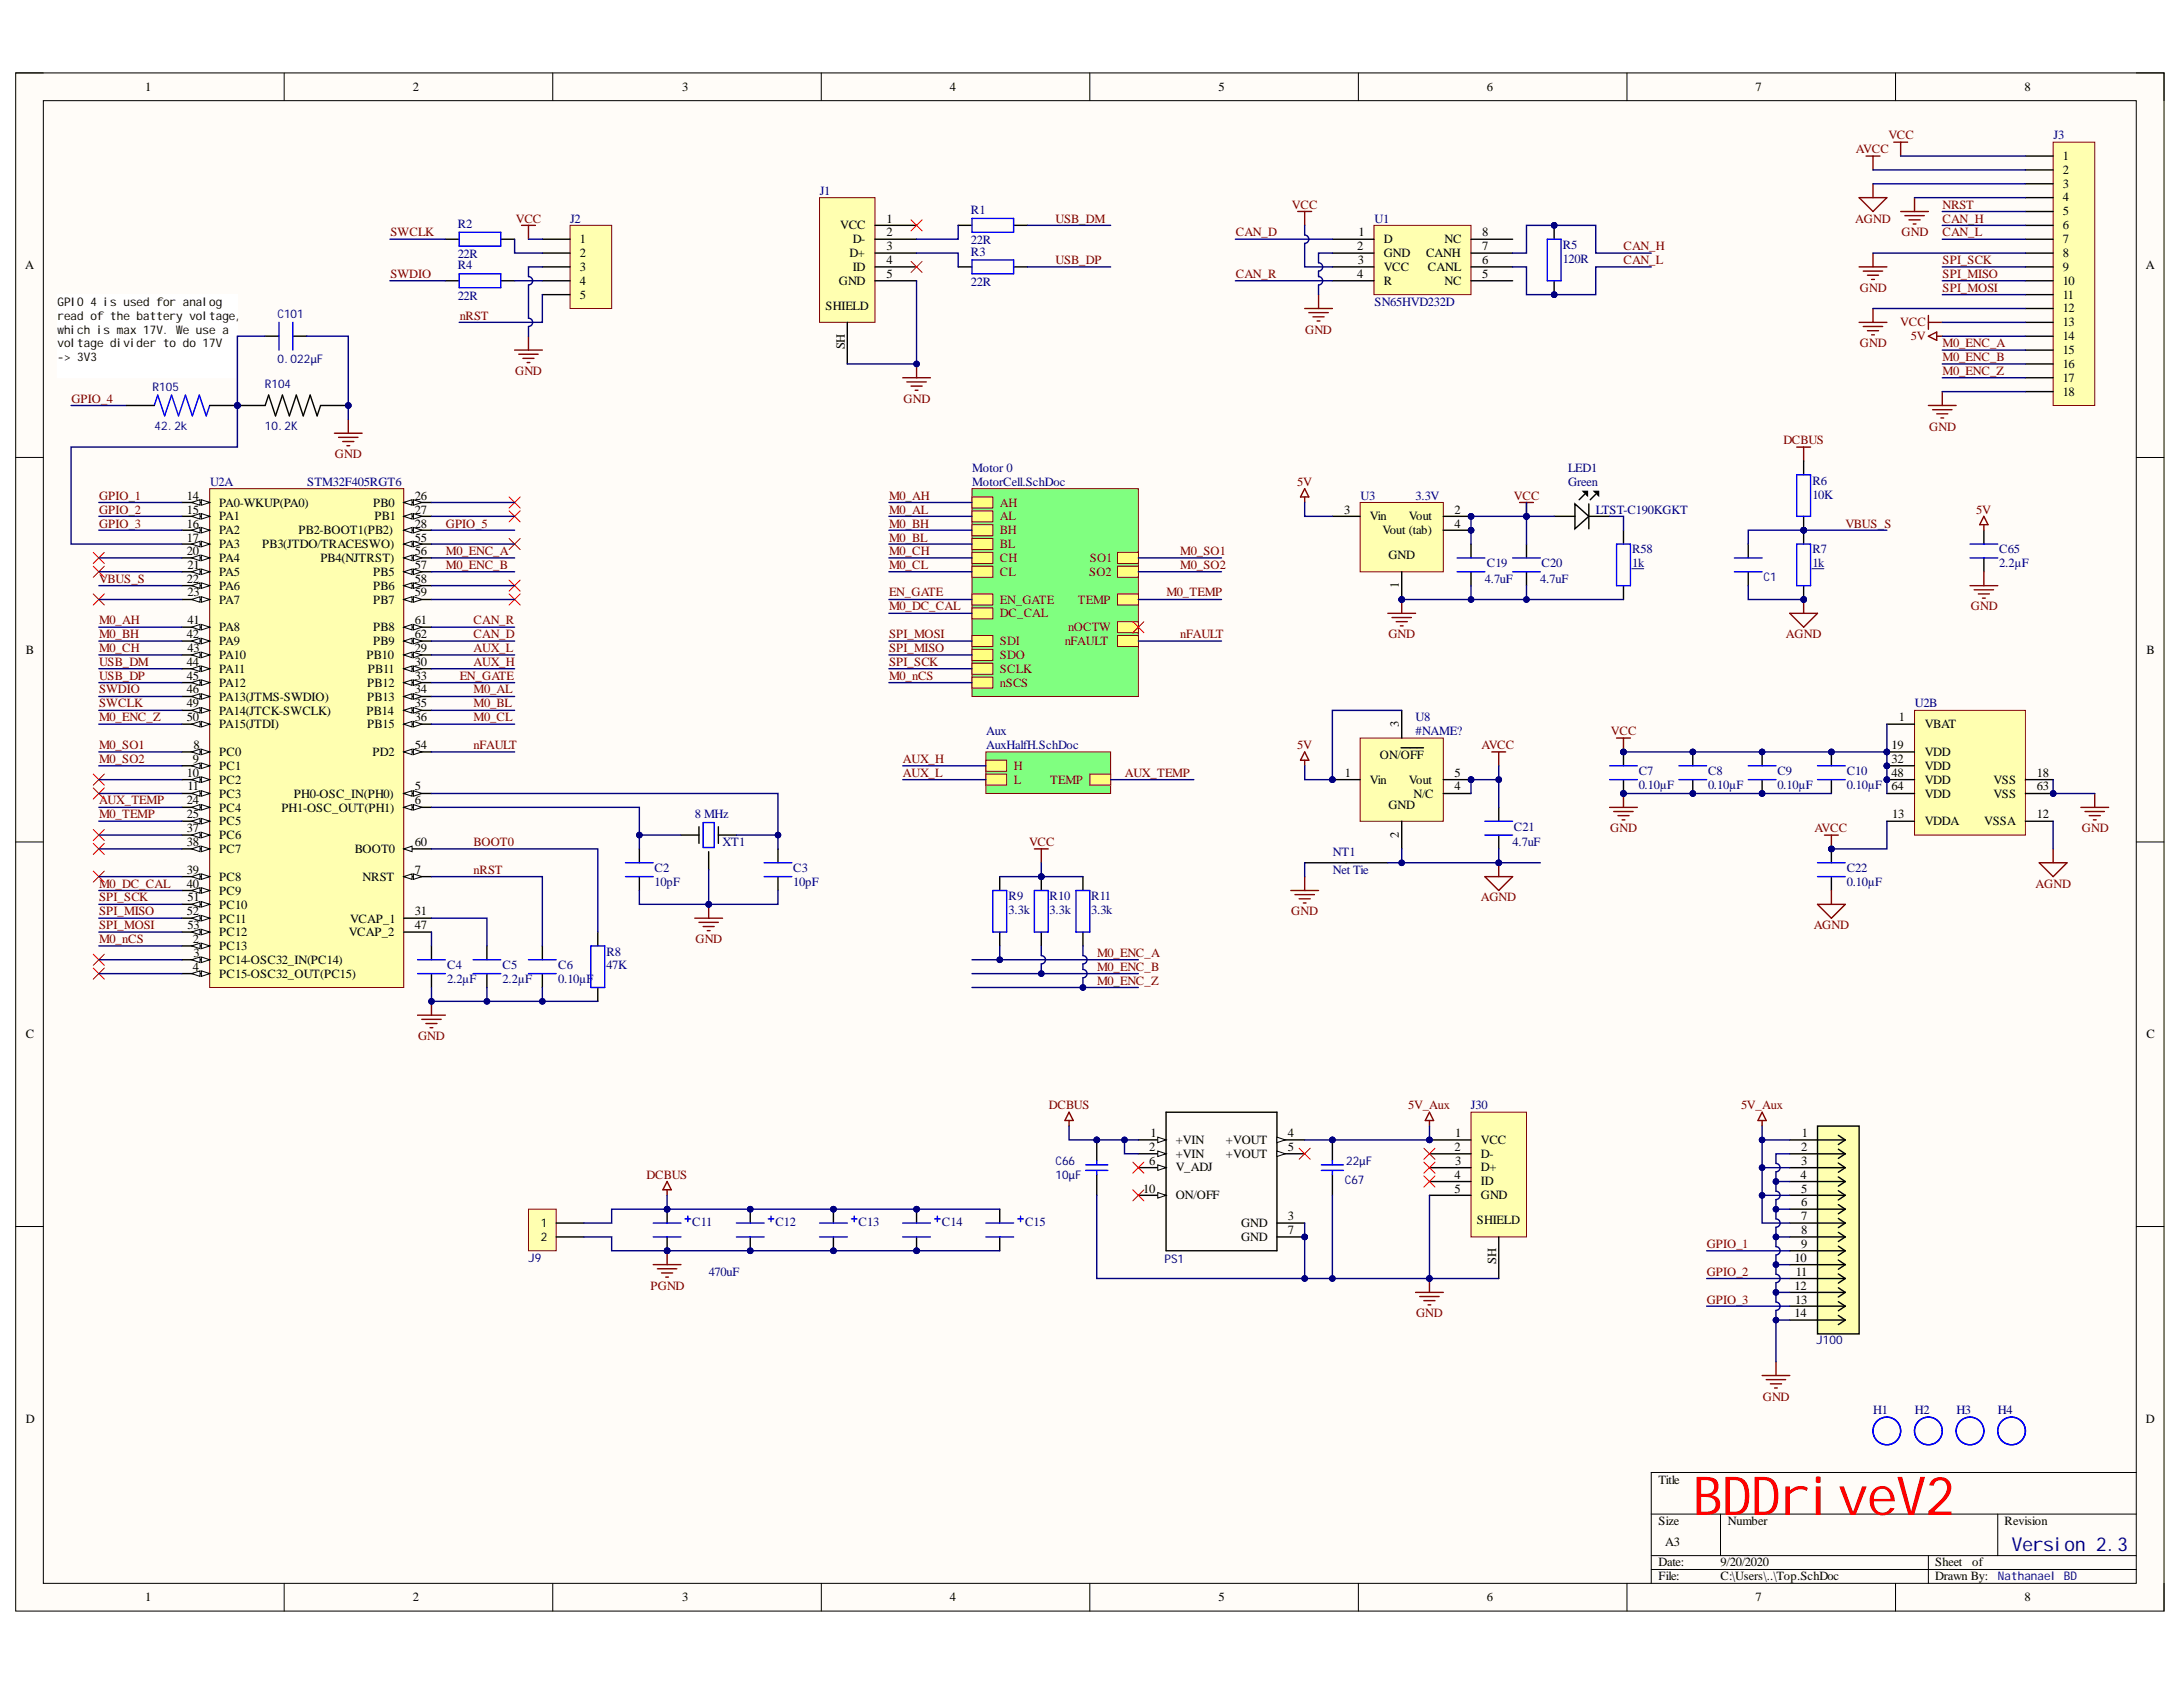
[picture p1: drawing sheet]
<svg xmlns="http://www.w3.org/2000/svg" width="279mm" height="216mm" viewBox="0 0 279 216" stroke-linecap="round" stroke-linejoin="round" font-family="sans-serif">
<defs><g id="words">
<text font-size="6.8" fill="#f00" x="216.7" y="193.9">BDDriveV2</text>
<text font-size="2.5" fill="#000080" x="257.5" y="198.5">Version 2.3</text>
<g font-size="1.6">
<text x="18.6" y="11.7">1</text>
<text x="52.8" y="11.7">2</text>
<text x="87.3" y="11.7">3</text>
<text x="121.6" y="11.7">4</text>
<text x="156" y="11.7">5</text>
<text x="190.3" y="11.7">6</text>
<text x="224.7" y="11.7">7</text>
<text x="259.1" y="11.7">8</text>
<text x="264" y="20.5">1</text>
<text x="264" y="22.2">2</text>
<text x="107.5" y="29.3">VCC</text>
<text x="113.4" y="28.5">1</text>
<text x="264" y="24">3</text>
<text x="264" y="25.8">4</text>
<text x="264" y="27.6">5</text>
<text x="264" y="29.3">6</text>
<text x="3.2" y="34.5">A</text>
<text x="74.2" y="31.1">1</text>
<text x="74.2" y="32.9">2</text>
<text x="74.2" y="34.7">3</text>
<text x="108.7" y="32.9">D+</text>
<text x="109.1" y="31.1">D-</text>
<text x="109.1" y="34.7">ID</text>
<text x="113.4" y="30.3">2</text>
<text x="113.4" y="32">3</text>
<text x="113.4" y="33.8">4</text>
<text x="113.4" y="35.6">5</text>
<text x="173.7" y="32">2</text>
<text x="173.7" y="35.6">4</text>
<text x="173.8" y="33.8">3</text>
<text x="173.9" y="30.3">1</text>
<text x="177.1" y="31.1">D</text>
<text x="177.1" y="32.9">GND</text>
<text x="177.1" y="34.7">VCC</text>
<text x="182.5" y="32.9">CANH</text>
<text x="182.8" y="34.7">CANL</text>
<text x="184.9" y="31.1">NC</text>
<text x="189.7" y="35.6">5</text>
<text x="189.7" y="33.8">6</text>
<text x="189.7" y="32">7</text>
<text x="189.7" y="30.3">8</text>
<text x="264" y="31.1">7</text>
<text x="264" y="32.9">8</text>
<text x="264" y="34.7">9</text>
<text x="274.7" y="34.5">A</text>
<text x="74.2" y="36.4">4</text>
<text x="74.2" y="38.2">5</text>
<text x="105.7" y="39.6">SHIELD</text>
<text x="107.4" y="36.4">GND</text>
<text x="177.1" y="36.4">R</text>
<text x="184.9" y="36.4">NC</text>
<text x="264" y="36.4">10</text>
<text x="264" y="38.2">11</text>
<text x="264" y="40">12</text>
<text x="264" y="41.8">13</text>
<text x="108.1" y="44.7" transform="rotate(-90 108.1 44.7)">SH</text>
<text x="264" y="43.5">14</text>
<text x="264" y="45.3">15</text>
<text x="264" y="47.1">16</text>
<text x="264" y="48.9">17</text>
<text x="264" y="50.6">18</text>
<text x="23.9" y="64">14</text>
<text x="23.9" y="65.8">15</text>
<text x="28.1" y="64.8">PA0-WKUP(PA0)</text>
<text x="47.8" y="64.8">PB0</text>
<text x="53.1" y="64">26</text>
<text x="53.1" y="65.8">27</text>
<text x="172" y="65.8">3</text>
<text x="186.1" y="65.8">2</text>
<text x="23.9" y="67.5">16</text>
<text x="23.9" y="69.3">17</text>
<text x="23.9" y="71.1">20</text>
<text x="28.1" y="66.6">PA1</text>
<text x="28.1" y="68.4">PA2</text>
<text x="28.1" y="70.1">PA3</text>
<text x="28.1" y="71.9">PA4</text>
<text x="33.6" y="70.1">PB3(JTDO/TRACESWO)</text>
<text x="38.2" y="68.4">PB2-BOOT1(PB2)</text>
<text x="41" y="71.9">PB4(NJTRST)</text>
<text x="47.9" y="66.6">PB1</text>
<text x="53.1" y="67.5">28</text>
<text x="53.1" y="69.3">55</text>
<text x="53.1" y="71.1">56</text>
<text x="175.3" y="66.6">Vin</text>
<text x="176.9" y="68.4">Vout (tab)</text>
<text x="177.7" y="71.6">GND</text>
<text x="180.3" y="66.6">Vout</text>
<text x="186.1" y="67.5">4</text>
<text x="23.9" y="74.6">22</text>
<text x="24" y="72.9">21</text>
<text x="24" y="76.3">23</text>
<text x="28.1" y="73.7">PA5</text>
<text x="28.1" y="75.5">PA6</text>
<text x="28.1" y="77.2">PA7</text>
<text x="47.8" y="73.7">PB5</text>
<text x="47.8" y="75.5">PB6</text>
<text x="47.8" y="77.2">PB7</text>
<text x="53.1" y="72.9">57</text>
<text x="53.1" y="74.6">58</text>
<text x="53.1" y="76.3">59</text>
<text x="179" y="75.2" transform="rotate(-90 179 75.2)">1</text>
<text x="3.3" y="83.7">B</text>
<text x="23.9" y="81.6">42</text>
<text x="24" y="79.9">41</text>
<text x="24" y="83.4">43</text>
<text x="28.1" y="80.8">PA8</text>
<text x="28.1" y="82.6">PA9</text>
<text x="47.8" y="80.8">PB8</text>
<text x="47.8" y="82.6">PB9</text>
<text x="53.1" y="83.4">29</text>
<text x="53.1" y="79.9">61</text>
<text x="53.1" y="81.6">62</text>
<text x="274.7" y="83.7">B</text>
<text x="23.9" y="85.2">44</text>
<text x="23.9" y="87">45</text>
<text x="23.9" y="88.7">46</text>
<text x="28.1" y="84.3">PA10</text>
<text x="28.1" y="86.1">PA11</text>
<text x="28.1" y="87.9">PA12</text>
<text x="28.1" y="89.7">PA13(JTMS-SWDIO)</text>
<text x="46.9" y="84.3">PB10</text>
<text x="47" y="87.9">PB12</text>
<text x="47" y="89.7">PB13</text>
<text x="47.1" y="86.1">PB11</text>
<text x="53.1" y="85.2">30</text>
<text x="53.1" y="87">33</text>
<text x="53.1" y="88.7">34</text>
<text x="23.9" y="90.5">49</text>
<text x="23.9" y="92.3">50</text>
<text x="24.8" y="95.8">8</text>
<text x="28.1" y="91.4">PA14(JTCK-SWCLK)</text>
<text x="28.1" y="93.2">PA15(JTDI)</text>
<text x="46.9" y="91.4">PB14</text>
<text x="47" y="93.2">PB15</text>
<text x="53.1" y="90.5">35</text>
<text x="53.1" y="92.3">36</text>
<text x="53.1" y="95.8">54</text>
<text x="179" y="93" transform="rotate(-90 179 93)">3</text>
<text x="242.1" y="95.8">19</text>
<text x="243" y="92.3">1</text>
<text x="246.3" y="93.2">VBAT</text>
<text x="23.9" y="99.4">10</text>
<text x="24" y="101.2">11</text>
<text x="24.7" y="97.6">9</text>
<text x="28.1" y="96.8">PC0</text>
<text x="28.1" y="98.5">PC1</text>
<text x="28.1" y="100.3">PC2</text>
<text x="47.7" y="96.8">PD2</text>
<text x="53.1" y="101.2">5</text>
<text x="172.1" y="99.4">1</text>
<text x="175.3" y="100.3">Vin</text>
<text x="176.6" y="97.1">ON/OFF</text>
<text x="180.3" y="100.3">Vout</text>
<text x="186.1" y="99.4">5</text>
<text x="186.1" y="101.2">4</text>
<text x="242.1" y="97.6">32</text>
<text x="242.1" y="99.4">48</text>
<text x="242.1" y="101.2">64</text>
<text x="246.3" y="96.8">VDD</text>
<text x="246.3" y="98.5">VDD</text>
<text x="246.3" y="100.3">VDD</text>
<text x="255.1" y="100.3">VSS</text>
<text x="260.7" y="99.4">18</text>
<text x="260.7" y="101.2">63</text>
<text x="23.9" y="102.9">24</text>
<text x="23.9" y="104.7">25</text>
<text x="23.9" y="106.5">37</text>
<text x="28.1" y="102.1">PC3</text>
<text x="28.1" y="103.9">PC4</text>
<text x="28.1" y="105.6">PC5</text>
<text x="28.1" y="107.4">PC6</text>
<text x="36" y="103.9">PH1-OSC_OUT(PH1)</text>
<text x="37.6" y="102.1">PH0-OSC_IN(PH0)</text>
<text x="53.1" y="102.9">6</text>
<text x="177.7" y="103.5">GND</text>
<text x="179" y="107.2" transform="rotate(-90 179 107.2)">2</text>
<text x="180.9" y="102.1">N/C</text>
<text x="242.2" y="104.7">13</text>
<text x="246.3" y="105.6">VDDA</text>
<text x="246.3" y="102.1">VDD</text>
<text x="253.9" y="105.6">VSSA</text>
<text x="255.1" y="102.1">VSS</text>
<text x="260.7" y="104.7">12</text>
<text x="23.9" y="108.3">38</text>
<text x="23.9" y="111.8">39</text>
<text x="23.9" y="113.6">40</text>
<text x="28.1" y="109.2">PC7</text>
<text x="28.1" y="112.7">PC8</text>
<text x="45.4" y="109.2">BOOT0</text>
<text x="46.4" y="112.7">NRST</text>
<text x="53.1" y="111.8">7</text>
<text x="53.1" y="108.3">60</text>
<text x="23.9" y="117.1">52</text>
<text x="24" y="115.4">51</text>
<text x="24" y="118.9">53</text>
<text x="28.1" y="114.5">PC9</text>
<text x="28.1" y="116.3">PC10</text>
<text x="28.1" y="118.1">PC11</text>
<text x="28.1" y="119.8">PC12</text>
<text x="44.6" y="119.8">VCAP_2</text>
<text x="44.8" y="118.1">VCAP_1</text>
<text x="53.1" y="117.1">31</text>
<text x="53.1" y="118.9">47</text>
<text x="24.7" y="120.7">2</text>
<text x="24.7" y="124.2">4</text>
<text x="24.8" y="122.5">3</text>
<text x="28.1" y="121.6">PC13</text>
<text x="28.1" y="123.4">PC14-OSC32_IN(PC14)</text>
<text x="28.1" y="125.2">PC15-OSC32_OUT(PC15)</text>
<text x="3.3" y="132.9">C</text>
<text x="274.7" y="132.9">C</text>
<text x="147.1" y="149.1">6</text>
<text x="147.1" y="147.3">2</text>
<text x="147.3" y="145.5">1</text>
<text x="150.5" y="149.9">V_ADJ</text>
<text x="150.5" y="148.1">+VIN</text>
<text x="150.5" y="146.4">+VIN</text>
<text x="156.9" y="148.1">+VOUT</text>
<text x="156.9" y="146.4">+VOUT</text>
<text x="164.8" y="147.3">5</text>
<text x="164.8" y="145.5">4</text>
<text x="186.1" y="147.3">2</text>
<text x="186.2" y="145.5">1</text>
<text x="186.2" y="149.1">3</text>
<text x="189.5" y="146.4">VCC</text>
<text x="189.5" y="148.1">D-</text>
<text x="189.5" y="149.9">D+</text>
<text x="230.5" y="147.3">2</text>
<text x="230.5" y="149.1">3</text>
<text x="230.6" y="145.5">1</text>
<text x="146.3" y="152.6">10</text>
<text x="150.5" y="153.5">ON/OFF</text>
<text x="186.1" y="150.9">4</text>
<text x="186.1" y="152.6">5</text>
<text x="189.5" y="151.7">ID</text>
<text x="189.5" y="153.5">GND</text>
<text x="230.4" y="150.9">4</text>
<text x="230.5" y="152.6">5</text>
<text x="230.5" y="154.4">6</text>
<text x="158.8" y="158.8">GND</text>
<text x="158.8" y="157">GND</text>
<text x="164.8" y="158">7</text>
<text x="164.8" y="156.2">3</text>
<text x="189" y="156.7">SHIELD</text>
<text x="191.5" y="161.8" transform="rotate(-90 191.5 161.8)">SH</text>
<text x="229.7" y="161.5">10</text>
<text x="230.5" y="156.2">7</text>
<text x="230.5" y="158">8</text>
<text x="230.5" y="159.7">9</text>
<text x="229.7" y="165.1">12</text>
<text x="229.8" y="166.8">13</text>
<text x="229.9" y="163.3">11</text>
<text x="229.7" y="168.6">14</text>
<text x="3.3" y="182.1">D</text>
<text x="274.7" y="182.1">D</text>
<text x="212.3" y="189.9">Title</text>
<text x="212.3" y="195.1">Size</text>
<text x="213.1" y="197.8">A3</text>
<text x="221.1" y="195.1">Number</text>
<text x="256.6" y="195.1">Revision</text>
<text x="212.3" y="200.5">Date:</text>
<text x="212.3" y="202.2">File:</text>
<text x="220.2" y="200.5">9/20/2020</text>
<text x="220.2" y="202.2">C:\Users\..\Top.SchDoc</text>
<text x="247.7" y="200.5">Sheet</text>
<text x="247.7" y="202.2">Drawn By:</text>
<text x="252.4" y="200.5">of</text>
<text x="18.6" y="204.9">1</text>
<text x="52.8" y="204.9">2</text>
<text x="87.3" y="204.9">3</text>
<text x="121.6" y="204.9">4</text>
<text x="156" y="204.9">5</text>
<text x="190.3" y="204.9">6</text>
<text x="224.7" y="204.9">7</text>
<text x="259.1" y="204.9">8</text>
</g>
<g font-size="1.6" fill="#800000">
<text x="241.7" y="17.8">VCC</text>
<text x="237.5" y="19.6">AVCC</text>
<text x="66" y="28.5">VCC</text>
<text x="135.1" y="28.5">USB_DM</text>
<text x="165.4" y="26.7">VCC</text>
<text x="237.5" y="28.5">AGND</text>
<text x="248.6" y="26.7">NRST</text>
<text x="248.6" y="28.5">CAN_H</text>
<text x="50" y="35.6">SWDIO</text>
<text x="50" y="30.3">SWCLK</text>
<text x="135.1" y="33.8">USB_DP</text>
<text x="158.2" y="30.3">CAN_D</text>
<text x="158.2" y="35.6">CAN_R</text>
<text x="207.8" y="32">CAN_H</text>
<text x="207.8" y="33.8">CAN_L</text>
<text x="243.4" y="30.3">GND</text>
<text x="248.6" y="30.3">CAN_L</text>
<text x="248.6" y="33.8">SPI_SCK</text>
<text x="248.6" y="35.6">SPI_MISO</text>
<text x="58.8" y="40.9">nRST</text>
<text x="238.1" y="37.4">GND</text>
<text x="243.2" y="41.8">VCC</text>
<text x="248.6" y="37.4">SPI_MOSI</text>
<text x="167" y="42.7">GND</text>
<text x="238.1" y="44.5">GND</text>
<text x="244.6" y="43.5">5V</text>
<text x="248.6" y="44.5">M0_ENC_A</text>
<text x="248.6" y="46.2">M0_ENC_B</text>
<text x="9.1" y="51.6">GPIO_4</text>
<text x="65.9" y="48">GND</text>
<text x="115.6" y="51.6">GND</text>
<text x="248.6" y="48">M0_ENC_Z</text>
<text x="42.9" y="58.7">GND</text>
<text x="228.2" y="56.9">DCBUS</text>
<text x="246.9" y="55.1">GND</text>
<text x="12.7" y="64">GPIO_1</text>
<text x="12.7" y="65.8">GPIO_2</text>
<text x="113.8" y="64">M0_AH</text>
<text x="113.8" y="65.8">M0_AL</text>
<text x="128" y="64.8">AH</text>
<text x="166" y="62.2">5V</text>
<text x="193.8" y="64">VCC</text>
<text x="252.9" y="65.8">5V</text>
<text x="12.7" y="67.5">GPIO_3</text>
<text x="57.1" y="71.1">M0_ENC_A</text>
<text x="57.1" y="67.5">GPIO_5</text>
<text x="113.8" y="67.5">M0_BH</text>
<text x="113.8" y="69.3">M0_BL</text>
<text x="113.8" y="71.1">M0_CH</text>
<text x="128" y="66.6">AL</text>
<text x="128" y="68.4">BH</text>
<text x="128" y="70.1">BL</text>
<text x="128" y="71.9">CH</text>
<text x="139.5" y="71.9">SO1</text>
<text x="151.1" y="71.1">M0_SO1</text>
<text x="236.2" y="67.5">VBUS_S</text>
<text x="12.7" y="74.6">VBUS_S</text>
<text x="57.1" y="72.9">M0_ENC_B</text>
<text x="113.8" y="72.9">M0_CL</text>
<text x="113.8" y="76.3">EN_GATE</text>
<text x="128" y="77.2">EN_GATE</text>
<text x="128" y="73.7">CL</text>
<text x="138" y="77.2">TEMP</text>
<text x="139.4" y="73.7">SO2</text>
<text x="149.3" y="76.3">M0_TEMP</text>
<text x="151.1" y="72.9">M0_SO2</text>
<text x="12.7" y="79.9">M0_AH</text>
<text x="12.7" y="81.6">M0_BH</text>
<text x="12.7" y="83.4">M0_CH</text>
<text x="60.6" y="83.4">AUX_L</text>
<text x="60.6" y="81.6">CAN_D</text>
<text x="60.6" y="79.9">CAN_R</text>
<text x="113.8" y="83.4">SPI_MISO</text>
<text x="113.8" y="81.6">SPI_MOSI</text>
<text x="113.8" y="78.1">M0_DC_CAL</text>
<text x="128" y="79">DC_CAL</text>
<text x="128" y="82.6">SDI</text>
<text x="136.3" y="82.6">nFAULT</text>
<text x="136.7" y="80.8">nOCTW</text>
<text x="151.1" y="81.6">nFAULT</text>
<text x="177.7" y="81.6">GND</text>
<text x="228.6" y="81.6">AGND</text>
<text x="252.3" y="78.1">GND</text>
<text x="12.7" y="88.7">SWDIO</text>
<text x="12.7" y="85.2">USB_DM</text>
<text x="12.7" y="87">USB_DP</text>
<text x="58.8" y="87">EN_GATE</text>
<text x="60.6" y="88.7">M0_AL</text>
<text x="60.6" y="85.2">AUX_H</text>
<text x="113.8" y="85.2">SPI_SCK</text>
<text x="113.8" y="87">M0_nCS</text>
<text x="128" y="84.3">SDO</text>
<text x="128" y="86.1">SCLK</text>
<text x="128" y="87.9">nSCS</text>
<text x="12.7" y="90.5">SWCLK</text>
<text x="12.7" y="92.3">M0_ENC_Z</text>
<text x="12.7" y="95.8">M0_SO1</text>
<text x="60.6" y="90.5">M0_BL</text>
<text x="60.6" y="92.3">M0_CL</text>
<text x="60.6" y="95.8">nFAULT</text>
<text x="166" y="95.8">5V</text>
<text x="189.6" y="95.8">AVCC</text>
<text x="206.2" y="94.1">VCC</text>
<text x="12.7" y="97.6">M0_SO2</text>
<text x="115.6" y="97.6">AUX_H</text>
<text x="115.6" y="99.4">AUX_L</text>
<text x="129.8" y="98.5">H</text>
<text x="129.8" y="100.3">L</text>
<text x="134.4" y="100.3">TEMP</text>
<text x="144" y="99.4">AUX_TEMP</text>
<text x="12.7" y="102.9">AUX_TEMP</text>
<text x="12.7" y="104.7">M0_TEMP</text>
<text x="206.1" y="106.5">GND</text>
<text x="232.2" y="106.5">AVCC</text>
<text x="266.5" y="106.5">GND</text>
<text x="12.7" y="113.6">M0_DC_CAL</text>
<text x="60.6" y="111.8">nRST</text>
<text x="60.6" y="108.3">BOOT0</text>
<text x="131.7" y="108.3">VCC</text>
<text x="260.5" y="113.6">AGND</text>
<text x="12.7" y="115.4">SPI_SCK</text>
<text x="12.7" y="117.1">SPI_MISO</text>
<text x="12.7" y="118.9">SPI_MOSI</text>
<text x="165.3" y="117.1">GND</text>
<text x="189.5" y="115.4">AGND</text>
<text x="232.1" y="118.9">AGND</text>
<text x="12.7" y="120.7">M0_nCS</text>
<text x="89" y="120.7">GND</text>
<text x="140.4" y="122.5">M0_ENC_A</text>
<text x="140.4" y="124.2">M0_ENC_B</text>
<text x="140.4" y="126">M0_ENC_Z</text>
<text x="53.5" y="133.1">GND</text>
<text x="134.2" y="142">DCBUS</text>
<text x="180.2" y="142">5V_Aux</text>
<text x="222.8" y="142">5V_Aux</text>
<text x="82.8" y="150.9">DCBUS</text>
<text x="218.4" y="159.7">GPIO_1</text>
<text x="83.3" y="165.1">PGND</text>
<text x="218.4" y="163.3">GPIO_2</text>
<text x="218.4" y="166.8">GPIO_3</text>
<text x="181.2" y="168.6">GND</text>
<text x="225.6" y="179.2">GND</text>
</g>
<g font-size="1.6" fill="#000080">
<text x="262.8" y="17.8">J3</text>
<text x="58.6" y="29.2">R2</text>
<text x="73" y="28.5">J2</text>
<text x="104.9" y="24.9">J1</text>
<text x="124.3" y="27.4">R1</text>
<text x="175.9" y="28.5">U1</text>
<text x="58.6" y="33">22R</text>
<text x="58.6" y="34.5">R4</text>
<text x="124.3" y="31.3">22R</text>
<text x="124.3" y="32.7">R3</text>
<text x="200" y="31.9">R5</text>
<text x="200" y="33.6">120R</text>
<text x="58.6" y="38.4">22R</text>
<text x="124.3" y="36.6">22R</text>
<text x="175.9" y="39.1">SN65HVD232D</text>
<text x="26.9" y="62.2">U2A</text>
<text x="39.3" y="62.2">STM32F405RGT6</text>
<text x="124.4" y="60.4">Motor 0</text>
<text x="124.4" y="62.2">MotorCell.SchDoc</text>
<text x="174.1" y="64">U3</text>
<text x="181.2" y="64">3.3V</text>
<text x="200.7" y="60.4">LED1</text>
<text x="200.7" y="62.2">Green</text>
<text x="204.2" y="65.8">LTST-C190KGKT</text>
<text x="232" y="62">R6</text>
<text x="232" y="63.8">10K</text>
<text x="208.9" y="70.8">R58</text>
<text x="232" y="70.8">R7</text>
<text x="255.9" y="70.8">C65</text>
<text x="190" y="74.6">4.7uF</text>
<text x="190.3" y="72.6">C19</text>
<text x="197.1" y="74.6">4.7uF</text>
<text x="197.3" y="72.6">C20</text>
<text x="208.9" y="72.6">1k</text>
<text x="232" y="72.6">1k</text>
<text x="255.9" y="72.6">2.2µF</text>
<text x="126.2" y="94.1">Aux</text>
<text x="126.2" y="95.8">AuxHalfH.SchDoc</text>
<text x="181.2" y="92.3">U8</text>
<text x="181.2" y="94.1">#NAME?</text>
<text x="245.1" y="90.5">U2B</text>
<text x="209.7" y="99.2">C7</text>
<text x="209.7" y="101">0.10µF</text>
<text x="218.6" y="99.2">C8</text>
<text x="218.6" y="101">0.10µF</text>
<text x="227.5" y="99.2">C9</text>
<text x="227.5" y="101">0.10µF</text>
<text x="236.4" y="99.2">C10</text>
<text x="236.4" y="101">0.10µF</text>
<text x="88.9" y="104.7">8 MHz</text>
<text x="193.8" y="106.3">C21</text>
<text x="83.8" y="111.6">C2</text>
<text x="83.8" y="113.4">10pF</text>
<text x="92.5" y="108.3">XT1</text>
<text x="101.5" y="111.6">C3</text>
<text x="101.5" y="113.4">10pF</text>
<text x="170.6" y="111.8">Net Tie</text>
<text x="170.6" y="109.5">NT1</text>
<text x="193.6" y="108.3">4.7uF</text>
<text x="236.4" y="111.6">C22</text>
<text x="236.4" y="113.4">0.10µF</text>
<text x="129.1" y="115.2">R9</text>
<text x="129.1" y="117">3.3k</text>
<text x="134.3" y="115.2">R10</text>
<text x="134.3" y="117">3.3k</text>
<text x="139.7" y="115.2">R11</text>
<text x="139.7" y="117">3.3k</text>
<text x="57.2" y="124.1">C4</text>
<text x="57.2" y="125.8">2.2µF</text>
<text x="64.3" y="124.1">C5</text>
<text x="64.3" y="125.8">2.2µF</text>
<text x="71.4" y="124.1">C6</text>
<text x="71.4" y="125.8">0.10µF</text>
<text x="77.6" y="122.3">R8</text>
<text x="77.6" y="124.1">47K</text>
<text x="188.3" y="142">J30</text>
<text x="88.6" y="156.9">C11</text>
<text x="99.2" y="156.9">C12</text>
<text x="109.9" y="156.9">C13</text>
<text x="120.5" y="156.9">C14</text>
<text x="131.2" y="156.9">C15</text>
<text x="90.7" y="163.3">470uF</text>
<text x="239.7" y="181">H1</text>
<text x="245.1" y="181">H2</text>
<text x="250.4" y="181">H3</text>
<text x="255.7" y="181">H4</text>
</g>
<g font-size="1.5">
<text x="7.4" y="39.1">GPIO 4 is used for analog</text>
<text x="7.4" y="40.9">read of the battery voltage,</text>
<text x="7.4" y="42.7">w</text>
<text x="7.4" y="44.5">voltage divider to do 17V</text>
<text x="7.4" y="46.2">-&gt; 3V3</text>
<text x="8.2" y="42.7">hich is max 17V. W</text>
<text x="23.4" y="42.7">e use a</text>
<text x="69.2" y="157">1</text>
<text x="69.2" y="158.8">2</text>
</g>
<g font-size="1.5" fill="#000080">
<text x="35.5" y="40.7">C101</text>
<text x="35.5" y="46.4">0.022µF</text>
<text x="19.5" y="50">R105</text>
<text x="33.9" y="49.7">R104</text>
<text x="19.8" y="55">42.2k</text>
<text x="33.9" y="55">10.2K</text>
<text x="225.7" y="74.4">C1</text>
<text x="135.1" y="149.1">C66</text>
<text x="172.3" y="149.1">22µF</text>
<text x="135.1" y="150.9">10µF</text>
<text x="172.1" y="151.5">C67</text>
<text x="67.6" y="161.5">J9</text>
<text x="149" y="161.7">PS1</text>
<text x="232.5" y="172.1">J100</text>
<text x="255.7" y="202.2">Nathanael BD</text>
</g>
</g></defs>
<path d="M2 9.3h275v196.9h-275z" fill-rule="evenodd" fill="#fffcf8"/>
<path d="M2 9.3h275v196.9h-275z" fill="none" stroke="#000" stroke-width=".13"/>
<path d="M5.5 12.9h267.9v189.7h-267.9z" fill-rule="evenodd" fill="#fffcf8"/>
<g fill="none" stroke="#000" stroke-width=".13">
<path d="M2 9.3h3.5M5.5 12.9h267.9v189.7h-267.9zM36.4 9.3v3.6M70.7 9.3v3.6M105.1 9.3v3.6M139.5 9.3v3.6M173.9 9.3v3.6M208.2 9.3v3.6M242.6 9.3v3.6M273.4 9.3h3.6v3.6M2 58.5h3.5M273.4 58.5h3.6"/>
<path d="M2 107.8h3.5M273.4 107.8h3.6M2 157h3.5M273.4 157h3.6M211.3 193.8h62.1M211.3 199.1h62.1M220.2 193.8v5.3M246.8 199.1v3.5M255.7 193.8v5.3M273.4 188.4h-62.1v14.2M36.4 202.6v3.6M70.7 202.6v3.6"/>
<path d="M105.1 202.6v3.6M139.5 202.6v3.6M173.9 202.6v3.6M208.2 202.6v3.6M211.3 200.9h62.1M242.6 202.6v3.6M277 202.6v3.6"/>
</g>
<path d="M124.4 62.5h21.3v26.6h-21.3z" fill-rule="evenodd" fill="#80ff80"/>
<path d="M124.4 62.5h21.3v26.6h-21.3z" fill="none" stroke="#800000" stroke-width=".13"/>
<path d="M143 81.3h2.7v1.5h-2.7z" fill-rule="evenodd" fill="#ffff80"/>
<path d="M143 81.3h2.7v1.5h-2.7z" fill="none" stroke="#800000" stroke-width=".13"/>
<path d="M143 79.6h2.7v1.4h-2.7z" fill-rule="evenodd" fill="#ffff80"/>
<path d="M143 79.6h2.7v1.4h-2.7z" fill="none" stroke="#800000" stroke-width=".13"/>
<path d="M124.4 76h2.7v1.4h-2.7z" fill-rule="evenodd" fill="#ffff80"/>
<path d="M124.4 76h2.7v1.4h-2.7z" fill="none" stroke="#800000" stroke-width=".13"/>
<path d="M124.4 77.8h2.7v1.4h-2.7z" fill-rule="evenodd" fill="#ffff80"/>
<path d="M124.4 77.8h2.7v1.4h-2.7z" fill="none" stroke="#800000" stroke-width=".13"/>
<path d="M124.4 81.3h2.7v1.5h-2.7z" fill-rule="evenodd" fill="#ffff80"/>
<path d="M124.4 81.3h2.7v1.5h-2.7z" fill="none" stroke="#800000" stroke-width=".13"/>
<path d="M124.4 83.1h2.7v1.4h-2.7z" fill-rule="evenodd" fill="#ffff80"/>
<path d="M124.4 83.1h2.7v1.4h-2.7z" fill="none" stroke="#800000" stroke-width=".13"/>
<path d="M124.4 84.9h2.7v1.4h-2.7z" fill-rule="evenodd" fill="#ffff80"/>
<path d="M124.4 84.9h2.7v1.4h-2.7z" fill="none" stroke="#800000" stroke-width=".13"/>
<path d="M124.4 86.7h2.7v1.4h-2.7z" fill-rule="evenodd" fill="#ffff80"/>
<path d="M124.4 86.7h2.7v1.4h-2.7z" fill="none" stroke="#800000" stroke-width=".13"/>
<path d="M143 70.7h2.7v1.4h-2.7z" fill-rule="evenodd" fill="#ffff80"/>
<path d="M143 70.7h2.7v1.4h-2.7z" fill="none" stroke="#800000" stroke-width=".13"/>
<path d="M143 72.5h2.7v1.4h-2.7z" fill-rule="evenodd" fill="#ffff80"/>
<path d="M143 72.5h2.7v1.4h-2.7z" fill="none" stroke="#800000" stroke-width=".13"/>
<path d="M124.4 63.6h2.7v1.4h-2.7z" fill-rule="evenodd" fill="#ffff80"/>
<path d="M124.4 63.6h2.7v1.4h-2.7z" fill="none" stroke="#800000" stroke-width=".13"/>
<path d="M124.4 65.4h2.7v1.4h-2.7z" fill-rule="evenodd" fill="#ffff80"/>
<path d="M124.4 65.4h2.7v1.4h-2.7z" fill="none" stroke="#800000" stroke-width=".13"/>
<path d="M124.4 67.1h2.7v1.5h-2.7z" fill-rule="evenodd" fill="#ffff80"/>
<path d="M124.4 67.1h2.7v1.5h-2.7z" fill="none" stroke="#800000" stroke-width=".13"/>
<path d="M124.4 68.9h2.7v1.4h-2.7z" fill-rule="evenodd" fill="#ffff80"/>
<path d="M124.4 68.9h2.7v1.4h-2.7z" fill="none" stroke="#800000" stroke-width=".13"/>
<path d="M124.4 70.7h2.7v1.4h-2.7z" fill-rule="evenodd" fill="#ffff80"/>
<path d="M124.4 70.7h2.7v1.4h-2.7z" fill="none" stroke="#800000" stroke-width=".13"/>
<path d="M124.4 72.5h2.7v1.4h-2.7z" fill-rule="evenodd" fill="#ffff80"/>
<path d="M124.4 72.5h2.7v1.4h-2.7z" fill="none" stroke="#800000" stroke-width=".13"/>
<path d="M143 76h2.7v1.4h-2.7z" fill-rule="evenodd" fill="#ffff80"/>
<path d="M143 76h2.7v1.4h-2.7z" fill="none" stroke="#800000" stroke-width=".13"/>
<path d="M81.8 108.6v1.8M81.8 112.2v1.8M99.6 108.6v1.8M99.6 112.2v1.8" fill="none" stroke="#000" stroke-width=".18"/>
<path d="M80.1 112.2h3.5M80.1 110.4h3.5M97.8 112.2h3.5M97.8 110.4h3.5" fill="none" stroke="#00f" stroke-width=".18"/>
<path d="M88.9 117.5h3.6M89.5 118h2.4M90 118.6h1.4M90.5 119.1h.4M90.7 115.7v1.8" fill="none" stroke="#800000" stroke-width=".18"/>
<circle cx="90.7" cy="115.7" r=".36" fill="#000080"/>
<circle cx="90.7" cy="115.7" r=".36" fill="none" stroke="#000080" stroke-width=".13"/>
<path d="M55.2 121.1v1.7M55.2 124.6v1.8M62.3 121.1v1.7M62.3 124.6v1.8" fill="none" stroke="#000" stroke-width=".18"/>
<path d="M53.4 122.8h3.6M53.4 124.6h3.6M60.5 122.8h3.6M60.5 124.6h3.6" fill="none" stroke="#00f" stroke-width=".18"/>
<path d="M53.4 129.9h3.6M54 130.5h2.5M54.5 131h1.4M55 131.5h.4M55.2 128.2v1.7" fill="none" stroke="#800000" stroke-width=".18"/>
<circle cx="55.2" cy="128.2" r=".35" fill="#000080"/>
<circle cx="55.2" cy="128.2" r=".35" fill="none" stroke="#000080" stroke-width=".13"/>
<circle cx="234.4" cy="96.2" r=".35" fill="#000080"/>
<circle cx="234.4" cy="96.2" r=".35" fill="none" stroke="#000080" stroke-width=".13"/>
<path d="M234.4 96.2v1.8" fill="none" stroke="#000" stroke-width=".18"/>
<circle cx="234.4" cy="96.2" r=".35" fill="#000080"/>
<circle cx="234.4" cy="96.2" r=".35" fill="none" stroke="#000080" stroke-width=".13"/>
<path d="M234.4 99.8v1.8M69.4 121.1v1.7M69.4 124.6v1.8" fill="none" stroke="#000" stroke-width=".18"/>
<path d="M232.6 99.8h3.6M232.6 98h3.6M67.6 122.8h3.6M67.6 124.6h3.6" fill="none" stroke="#00f" stroke-width=".18"/>
<circle cx="225.5" cy="96.2" r=".35" fill="#000080"/>
<circle cx="225.5" cy="96.2" r=".35" fill="none" stroke="#000080" stroke-width=".13"/>
<circle cx="225.5" cy="101.5" r=".35" fill="#000080"/>
<circle cx="225.5" cy="101.5" r=".35" fill="none" stroke="#000080" stroke-width=".13"/>
<path d="M225.5 96.2v1.8" fill="none" stroke="#000" stroke-width=".18"/>
<circle cx="225.5" cy="96.2" r=".35" fill="#000080"/>
<circle cx="225.5" cy="96.2" r=".35" fill="none" stroke="#000080" stroke-width=".13"/>
<path d="M225.5 99.8v1.8" fill="none" stroke="#000" stroke-width=".18"/>
<circle cx="225.5" cy="101.5" r=".35" fill="#000080"/>
<circle cx="225.5" cy="101.5" r=".35" fill="none" stroke="#000080" stroke-width=".13"/>
<path d="M223.8 99.8h3.5M223.8 98h3.5" fill="none" stroke="#00f" stroke-width=".18"/>
<circle cx="216.7" cy="96.2" r=".35" fill="#000080"/>
<circle cx="216.7" cy="96.2" r=".35" fill="none" stroke="#000080" stroke-width=".13"/>
<circle cx="216.7" cy="101.5" r=".35" fill="#000080"/>
<circle cx="216.7" cy="101.5" r=".35" fill="none" stroke="#000080" stroke-width=".13"/>
<path d="M216.7 96.2v1.8" fill="none" stroke="#000" stroke-width=".18"/>
<circle cx="216.7" cy="96.2" r=".35" fill="#000080"/>
<circle cx="216.7" cy="96.2" r=".35" fill="none" stroke="#000080" stroke-width=".13"/>
<path d="M216.7 99.8v1.8" fill="none" stroke="#000" stroke-width=".18"/>
<circle cx="216.7" cy="101.5" r=".35" fill="#000080"/>
<circle cx="216.7" cy="101.5" r=".35" fill="none" stroke="#000080" stroke-width=".13"/>
<path d="M214.9 99.8h3.5M214.9 98h3.5" fill="none" stroke="#00f" stroke-width=".18"/>
<circle cx="207.8" cy="96.2" r=".35" fill="#000080"/>
<circle cx="207.8" cy="96.2" r=".35" fill="none" stroke="#000080" stroke-width=".13"/>
<circle cx="207.8" cy="101.5" r=".35" fill="#000080"/>
<circle cx="207.8" cy="101.5" r=".35" fill="none" stroke="#000080" stroke-width=".13"/>
<path d="M207.8 96.2v1.8" fill="none" stroke="#000" stroke-width=".18"/>
<circle cx="207.8" cy="96.2" r=".35" fill="#000080"/>
<circle cx="207.8" cy="96.2" r=".35" fill="none" stroke="#000080" stroke-width=".13"/>
<path d="M207.8 99.8v1.8" fill="none" stroke="#000" stroke-width=".18"/>
<circle cx="207.8" cy="101.5" r=".35" fill="#000080"/>
<circle cx="207.8" cy="101.5" r=".35" fill="none" stroke="#000080" stroke-width=".13"/>
<path d="M206 99.8h3.6M206 98h3.6" fill="none" stroke="#00f" stroke-width=".18"/>
<path d="M167 62.5l.5 1.1h-1zM167 63.6v.7M206 103.3h3.6M206.5 103.9h2.5M207.1 104.4h1.4M207.6 104.9h.4M207.8 101.6v1.7" fill="none" stroke="#800000" stroke-width=".18"/>
<circle cx="207.8" cy="101.5" r=".35" fill="#000080"/>
<circle cx="207.8" cy="101.5" r=".35" fill="none" stroke="#000080" stroke-width=".13"/>
<path d="M206.9 94.5h1.8M207.8 94.5v1.7" fill="none" stroke="#800000" stroke-width=".18"/>
<circle cx="207.8" cy="96.2" r=".35" fill="#000080"/>
<circle cx="207.8" cy="96.2" r=".35" fill="none" stroke="#000080" stroke-width=".13"/>
<path d="M177.6 78.5h3.6M178.2 79h2.4M178.7 79.6h1.4M179.4 76.7v1.8M179.2 80.1h.4M266.3 103.3h3.6M266.9 103.9h2.4M267.4 104.4h1.4M267.9 104.9h.4M268.1 101.6v1.7" fill="none" stroke="#800000" stroke-width=".18"/>
<path d="M188.3 69.6v1.8M188.3 73.2v1.8" fill="none" stroke="#000" stroke-width=".18"/>
<path d="M186.5 71.4h3.5M186.5 73.2h3.5" fill="none" stroke="#00f" stroke-width=".18"/>
<circle cx="179.4" cy="76.7" r=".35" fill="#000080"/>
<circle cx="179.4" cy="76.7" r=".35" fill="none" stroke="#000080" stroke-width=".13"/>
<path d="M194.5 64.3h1.8M195.4 64.3v1.8" fill="none" stroke="#800000" stroke-width=".18"/>
<circle cx="195.4" cy="66.1" r=".35" fill="#000080"/>
<circle cx="195.4" cy="66.1" r=".35" fill="none" stroke="#000080" stroke-width=".13"/>
<path d="M195.4 69.6v1.8M195.4 73.2v1.8" fill="none" stroke="#000" stroke-width=".18"/>
<path d="M193.6 71.4h3.5M193.6 73.2h3.5" fill="none" stroke="#00f" stroke-width=".18"/>
<circle cx="234.4" cy="108.6" r=".35" fill="#000080"/>
<circle cx="234.4" cy="108.6" r=".35" fill="none" stroke="#000080" stroke-width=".13"/>
<path d="M234.4 108.6v1.8" fill="none" stroke="#000" stroke-width=".18"/>
<circle cx="234.4" cy="108.6" r=".35" fill="#000080"/>
<circle cx="234.4" cy="108.6" r=".35" fill="none" stroke="#000080" stroke-width=".13"/>
<path d="M234.4 112.2v1.8" fill="none" stroke="#000" stroke-width=".18"/>
<path d="M232.6 112.2h3.6M232.6 110.4h3.6" fill="none" stroke="#00f" stroke-width=".18"/>
<path d="M126.2 96.2h15.9v5.3h-15.9z" fill-rule="evenodd" fill="#80ff80"/>
<path d="M126.2 96.2h15.9v5.3h-15.9z" fill="none" stroke="#800000" stroke-width=".13"/>
<path d="M126.2 97.3h2.6v1.4h-2.6z" fill-rule="evenodd" fill="#ffff80"/>
<path d="M126.2 97.3h2.6v1.4h-2.6z" fill="none" stroke="#800000" stroke-width=".13"/>
<path d="M126.2 99.1h2.6v1.4h-2.6z" fill-rule="evenodd" fill="#ffff80"/>
<path d="M126.2 99.1h2.6v1.4h-2.6z" fill="none" stroke="#800000" stroke-width=".13"/>
<path d="M139.5 99.1h2.6v1.4h-2.6z" fill-rule="evenodd" fill="#ffff80"/>
<path d="M139.5 99.1h2.6v1.4h-2.6z" fill="none" stroke="#800000" stroke-width=".13"/>
<path d="M232.6 115.7h3.6l-1.8 1.8zM233.5 106.9h1.8M234.4 106.9v1.7M234.4 114v1.7" fill="none" stroke="#800000" stroke-width=".18"/>
<circle cx="234.4" cy="108.6" r=".35" fill="#000080"/>
<circle cx="234.4" cy="108.6" r=".35" fill="none" stroke="#000080" stroke-width=".13"/>
<path d="M190.9 96.2h1.8M191.8 96.2v1.8M190 112.2h3.6l-1.8 1.8zM191.8 110.4v1.8M261 110.4h3.6l-1.8 1.8zM262.8 108.6v1.8" fill="none" stroke="#800000" stroke-width=".18"/>
<path d="M191.8 103.3v1.8M191.8 106.9v1.7" fill="none" stroke="#000" stroke-width=".18"/>
<path d="M190 105.1h3.6M190 106.9h3.6" fill="none" stroke="#00f" stroke-width=".18"/>
<circle cx="191.8" cy="110.4" r=".36" fill="#000080"/>
<circle cx="191.8" cy="110.4" r=".36" fill="none" stroke="#000080" stroke-width=".13"/>
<path d="M230 57.2h1.7M230.8 57.2v1.8M229.1 78.5h3.5l-1.8 1.8zM230.8 76.7v1.8" fill="none" stroke="#800000" stroke-width=".18"/>
<circle cx="230.9" cy="76.7" r=".35" fill="#000080"/>
<circle cx="230.9" cy="76.7" r=".35" fill="none" stroke="#000080" stroke-width=".13"/>
<path d="M73 28.8h5.3v10.7h-5.3z" fill-rule="evenodd" fill="#ffffb0"/>
<path d="M73 28.8h5.3v10.7h-5.3z" fill="none" stroke="#800000" stroke-width=".13"/>
<path d="M69.4 30.6h3.6M69.4 32.4h3.6M69.4 34.2h3.6M69.4 35.9h3.6M69.4 37.7h3.6" fill="none" stroke="#000" stroke-width=".18"/>
<path d="M66.8 28.8h1.7M67.6 28.8v1.8M65.9 44.8h3.5M66.4 45.3h2.5M66.9 45.9h1.4M67.5 46.4h.3M67.6 43v1.8" fill="none" stroke="#800000" stroke-width=".18"/>
<path d="M104.9 25.3h7.1v16h-7.1z" fill-rule="evenodd" fill="#ffffb0"/>
<path d="M104.9 25.3h7.1v16h-7.1z" fill="none" stroke="#800000" stroke-width=".13"/>
<path d="M112 28.8h5.3M112 30.6h5.3M112 32.4h5.3M112 34.2h5.3M112 35.9h5.3M108.4 41.3v5.3" fill="none" stroke="#000" stroke-width=".18"/>
<path d="M115.5 48.3h3.6M116.1 48.9h2.5M116.6 49.4h1.4M117.1 49.9h.4M117.3 46.6v1.7" fill="none" stroke="#800000" stroke-width=".18"/>
<circle cx="117.3" cy="46.6" r=".36" fill="#000080"/>
<circle cx="117.3" cy="46.6" r=".36" fill="none" stroke="#000080" stroke-width=".13"/>
<path d="M175.9 28.8h12.4v8.9h-12.4z" fill-rule="evenodd" fill="#ffffb0"/>
<path d="M175.9 28.8h12.4v8.9h-12.4z" fill="none" stroke="#800000" stroke-width=".13"/>
<path d="M170.5 30.6h5.4M170.5 32.4h5.4M170.5 34.2h5.4M170.5 35.9h5.4M188.3 30.6h5.3M188.3 32.4h5.3M188.3 34.2h5.3M188.3 35.9h5.3" fill="none" stroke="#000" stroke-width=".18"/>
<path d="M166.1 27.1h1.8M167 39.5h3.5M167 27.1v1.7M168.8 37.7v1.8M167.5 40h2.5M168 40.5h1.5M168.6 41.1h.3M85.4 151.2l.5 1.1h-1.1zM85.4 152.3v.7" fill="none" stroke="#800000" stroke-width=".18"/>
<circle cx="96" cy="160.1" r=".36" fill="#000080"/>
<circle cx="96" cy="160.1" r=".36" fill="none" stroke="#000080" stroke-width=".13"/>
<circle cx="96" cy="154.8" r=".35" fill="#000080"/>
<circle cx="96" cy="154.8" r=".35" fill="none" stroke="#000080" stroke-width=".13"/>
<path d="M96 158.3v1.8" fill="none" stroke="#000" stroke-width=".18"/>
<circle cx="96" cy="160.1" r=".36" fill="#000080"/>
<circle cx="96" cy="160.1" r=".36" fill="none" stroke="#000080" stroke-width=".13"/>
<path d="M96 154.8v1.7" fill="none" stroke="#000" stroke-width=".18"/>
<circle cx="96" cy="154.8" r=".35" fill="#000080"/>
<circle cx="96" cy="154.8" r=".35" fill="none" stroke="#000080" stroke-width=".13"/>
<path d="M94.3 156.5h3.5M94.3 158.3h3.5M98.3 156h.7M98.7 155.6v.7" fill="none" stroke="#00f" stroke-width=".18"/>
<circle cx="106.7" cy="160.1" r=".36" fill="#000080"/>
<circle cx="106.7" cy="160.1" r=".36" fill="none" stroke="#000080" stroke-width=".13"/>
<circle cx="106.7" cy="154.8" r=".35" fill="#000080"/>
<circle cx="106.7" cy="154.8" r=".35" fill="none" stroke="#000080" stroke-width=".13"/>
<path d="M106.7 158.3v1.8" fill="none" stroke="#000" stroke-width=".18"/>
<circle cx="106.7" cy="160.1" r=".36" fill="#000080"/>
<circle cx="106.7" cy="160.1" r=".36" fill="none" stroke="#000080" stroke-width=".13"/>
<path d="M106.7 154.8v1.7" fill="none" stroke="#000" stroke-width=".18"/>
<circle cx="106.7" cy="154.8" r=".35" fill="#000080"/>
<circle cx="106.7" cy="154.8" r=".35" fill="none" stroke="#000080" stroke-width=".13"/>
<path d="M104.9 156.5h3.5M104.9 158.3h3.5M109 156h.7M109.3 155.6v.7" fill="none" stroke="#00f" stroke-width=".18"/>
<circle cx="117.3" cy="160.1" r=".36" fill="#000080"/>
<circle cx="117.3" cy="160.1" r=".36" fill="none" stroke="#000080" stroke-width=".13"/>
<circle cx="117.3" cy="154.8" r=".36" fill="#000080"/>
<circle cx="117.3" cy="154.8" r=".36" fill="none" stroke="#000080" stroke-width=".13"/>
<path d="M117.3 158.3v1.8" fill="none" stroke="#000" stroke-width=".18"/>
<circle cx="117.3" cy="160.1" r=".36" fill="#000080"/>
<circle cx="117.3" cy="160.1" r=".36" fill="none" stroke="#000080" stroke-width=".13"/>
<path d="M117.3 154.8v1.7" fill="none" stroke="#000" stroke-width=".18"/>
<circle cx="117.3" cy="154.8" r=".36" fill="#000080"/>
<circle cx="117.3" cy="154.8" r=".36" fill="none" stroke="#000080" stroke-width=".13"/>
<path d="M115.5 156.5h3.6M115.5 158.3h3.6M119.6 156h.7M120 155.6v.7M126.2 156.5h3.5M126.2 158.3h3.5M130.3 156h.7M130.6 155.6v.7" fill="none" stroke="#00f" stroke-width=".18"/>
<path d="M128 154.8v1.7M128 158.3v1.8" fill="none" stroke="#000" stroke-width=".18"/>
<circle cx="85.4" cy="160.1" r=".36" fill="#000080"/>
<circle cx="85.4" cy="160.1" r=".36" fill="none" stroke="#000080" stroke-width=".13"/>
<circle cx="85.4" cy="154.8" r=".35" fill="#000080"/>
<circle cx="85.4" cy="154.8" r=".35" fill="none" stroke="#000080" stroke-width=".13"/>
<path d="M85.4 158.3v1.8" fill="none" stroke="#000" stroke-width=".18"/>
<circle cx="85.4" cy="160.1" r=".36" fill="#000080"/>
<circle cx="85.4" cy="160.1" r=".36" fill="none" stroke="#000080" stroke-width=".13"/>
<path d="M85.4 154.8v1.7" fill="none" stroke="#000" stroke-width=".18"/>
<circle cx="85.4" cy="154.8" r=".35" fill="#000080"/>
<circle cx="85.4" cy="154.8" r=".35" fill="none" stroke="#000080" stroke-width=".13"/>
<path d="M83.6 156.5h3.6M83.6 158.3h3.6M87.7 156h.7M88 155.6v.7" fill="none" stroke="#00f" stroke-width=".18"/>
<path d="M26.8 62.5h24.9v63.9h-24.9z" fill-rule="evenodd" fill="#ffffb0"/>
<path d="M26.8 62.5h24.9v63.9h-24.9z" fill="none" stroke="#800000" stroke-width=".13"/>
<path d="M23.3 64.3h3.5" fill="none" stroke="#000" stroke-width=".18"/>
<path d="M25.8 64l1 .3-1 .4z" fill="#f8fcff"/>
<path d="M25.8 64l1 .3-1 .4z" fill="none" stroke="#000" stroke-width=".13"/>
<path d="M24.5 64.3l1.1-.3v.7z" fill="#f8fcff"/>
<path d="M24.5 64.3l1.1-.3v.7z" fill="none" stroke="#000" stroke-width=".13"/>
<path d="M23.3 66.1h3.5" fill="none" stroke="#000" stroke-width=".18"/>
<path d="M25.8 65.7l1 .4-1 .3z" fill="#f8fcff"/>
<path d="M25.8 65.7l1 .4-1 .3z" fill="none" stroke="#000" stroke-width=".13"/>
<path d="M24.5 66.1l1.1-.4v.7z" fill="#f8fcff"/>
<path d="M24.5 66.1l1.1-.4v.7z" fill="none" stroke="#000" stroke-width=".13"/>
<path d="M23.3 67.9h3.5" fill="none" stroke="#000" stroke-width=".18"/>
<path d="M25.8 67.5l1 .4-1 .3z" fill="#f8fcff"/>
<path d="M25.8 67.5l1 .4-1 .3z" fill="none" stroke="#000" stroke-width=".13"/>
<path d="M24.5 67.9l1.1-.4v.7z" fill="#f8fcff"/>
<path d="M24.5 67.9l1.1-.4v.7z" fill="none" stroke="#000" stroke-width=".13"/>
<path d="M23.3 69.6h3.5" fill="none" stroke="#000" stroke-width=".18"/>
<path d="M25.8 69.3l1 .3-1 .4z" fill="#f8fcff"/>
<path d="M25.8 69.3l1 .3-1 .4z" fill="none" stroke="#000" stroke-width=".13"/>
<path d="M24.5 69.6l1.1-.3v.7z" fill="#f8fcff"/>
<path d="M24.5 69.6l1.1-.3v.7z" fill="none" stroke="#000" stroke-width=".13"/>
<path d="M23.3 71.4h3.5" fill="none" stroke="#000" stroke-width=".18"/>
<path d="M25.8 71l1 .4-1 .4z" fill="#f8fcff"/>
<path d="M25.8 71l1 .4-1 .4z" fill="none" stroke="#000" stroke-width=".13"/>
<path d="M24.5 71.4l1.1-.4v.8z" fill="#f8fcff"/>
<path d="M24.5 71.4l1.1-.4v.8z" fill="none" stroke="#000" stroke-width=".13"/>
<path d="M23.3 73.2h3.5" fill="none" stroke="#000" stroke-width=".18"/>
<path d="M25.8 72.8l1 .4-1 .3z" fill="#f8fcff"/>
<path d="M25.8 72.8l1 .4-1 .3z" fill="none" stroke="#000" stroke-width=".13"/>
<path d="M24.5 73.2l1.1-.4v.7z" fill="#f8fcff"/>
<path d="M24.5 73.2l1.1-.4v.7z" fill="none" stroke="#000" stroke-width=".13"/>
<path d="M23.3 74.9h3.5" fill="none" stroke="#000" stroke-width=".18"/>
<path d="M25.8 74.6l1 .3-1 .4z" fill="#f8fcff"/>
<path d="M25.8 74.6l1 .3-1 .4z" fill="none" stroke="#000" stroke-width=".13"/>
<path d="M24.5 74.9l1.1-.3v.7z" fill="#f8fcff"/>
<path d="M24.5 74.9l1.1-.3v.7z" fill="none" stroke="#000" stroke-width=".13"/>
<path d="M23.3 76.7h3.5" fill="none" stroke="#000" stroke-width=".18"/>
<path d="M25.8 76.4l1 .3-1 .4z" fill="#f8fcff"/>
<path d="M25.8 76.4l1 .3-1 .4z" fill="none" stroke="#000" stroke-width=".13"/>
<path d="M24.5 76.7l1.1-.3v.7z" fill="#f8fcff"/>
<path d="M24.5 76.7l1.1-.3v.7z" fill="none" stroke="#000" stroke-width=".13"/>
<path d="M51.7 64.3h3.5" fill="none" stroke="#000" stroke-width=".18"/>
<path d="M51.7 64.3l1-.3v.7z" fill="#f8fcff"/>
<path d="M51.7 64.3l1-.3v.7z" fill="none" stroke="#000" stroke-width=".13"/>
<path d="M52.9 64l1.1 .3-1.1 .4z" fill="#f8fcff"/>
<path d="M52.9 64l1.1 .3-1.1 .4z" fill="none" stroke="#000" stroke-width=".13"/>
<path d="M51.7 66.1h3.5" fill="none" stroke="#000" stroke-width=".18"/>
<path d="M51.7 66.1l1-.4v.7z" fill="#f8fcff"/>
<path d="M51.7 66.1l1-.4v.7z" fill="none" stroke="#000" stroke-width=".13"/>
<path d="M52.9 65.7l1.1 .4-1.1 .3z" fill="#f8fcff"/>
<path d="M52.9 65.7l1.1 .4-1.1 .3z" fill="none" stroke="#000" stroke-width=".13"/>
<path d="M51.7 67.9h3.5" fill="none" stroke="#000" stroke-width=".18"/>
<path d="M51.7 67.9l1-.4v.7z" fill="#f8fcff"/>
<path d="M51.7 67.9l1-.4v.7z" fill="none" stroke="#000" stroke-width=".13"/>
<path d="M52.9 67.5l1.1 .4-1.1 .3z" fill="#f8fcff"/>
<path d="M52.9 67.5l1.1 .4-1.1 .3z" fill="none" stroke="#000" stroke-width=".13"/>
<path d="M51.7 83.8h3.5" fill="none" stroke="#000" stroke-width=".18"/>
<path d="M51.7 83.8l1-.3v.7z" fill="#f8fcff"/>
<path d="M51.7 83.8l1-.3v.7z" fill="none" stroke="#000" stroke-width=".13"/>
<path d="M52.9 83.5l1.1 .3-1.1 .4z" fill="#f8fcff"/>
<path d="M52.9 83.5l1.1 .3-1.1 .4z" fill="none" stroke="#000" stroke-width=".13"/>
<path d="M51.7 85.6h3.5" fill="none" stroke="#000" stroke-width=".18"/>
<path d="M51.7 85.6l1-.4v.7z" fill="#f8fcff"/>
<path d="M51.7 85.6l1-.4v.7z" fill="none" stroke="#000" stroke-width=".13"/>
<path d="M52.9 85.2l1.1 .4-1.1 .3z" fill="#f8fcff"/>
<path d="M52.9 85.2l1.1 .4-1.1 .3z" fill="none" stroke="#000" stroke-width=".13"/>
<path d="M51.7 87.4h3.5" fill="none" stroke="#000" stroke-width=".18"/>
<path d="M51.7 87.4l1-.4v.7z" fill="#f8fcff"/>
<path d="M51.7 87.4l1-.4v.7z" fill="none" stroke="#000" stroke-width=".13"/>
<path d="M52.9 87l1.1 .4-1.1 .3z" fill="#f8fcff"/>
<path d="M52.9 87l1.1 .4-1.1 .3z" fill="none" stroke="#000" stroke-width=".13"/>
<path d="M51.7 89.1h3.5" fill="none" stroke="#000" stroke-width=".18"/>
<path d="M51.7 89.1l1-.3v.7z" fill="#f8fcff"/>
<path d="M51.7 89.1l1-.3v.7z" fill="none" stroke="#000" stroke-width=".13"/>
<path d="M52.9 88.8l1.1 .3-1.1 .4z" fill="#f8fcff"/>
<path d="M52.9 88.8l1.1 .3-1.1 .4z" fill="none" stroke="#000" stroke-width=".13"/>
<path d="M51.7 90.9h3.5" fill="none" stroke="#000" stroke-width=".18"/>
<path d="M51.7 90.9l1-.3v.7z" fill="#f8fcff"/>
<path d="M51.7 90.9l1-.3v.7z" fill="none" stroke="#000" stroke-width=".13"/>
<path d="M52.9 90.6l1.1 .3-1.1 .4z" fill="#f8fcff"/>
<path d="M52.9 90.6l1.1 .3-1.1 .4z" fill="none" stroke="#000" stroke-width=".13"/>
<path d="M51.7 92.7h3.5" fill="none" stroke="#000" stroke-width=".18"/>
<path d="M51.7 92.7l1-.4v.7z" fill="#f8fcff"/>
<path d="M51.7 92.7l1-.4v.7z" fill="none" stroke="#000" stroke-width=".13"/>
<path d="M52.9 92.3l1.1 .4-1.1 .3z" fill="#f8fcff"/>
<path d="M52.9 92.3l1.1 .4-1.1 .3z" fill="none" stroke="#000" stroke-width=".13"/>
<path d="M23.3 80.3h3.5" fill="none" stroke="#000" stroke-width=".18"/>
<path d="M25.8 79.9l1 .4-1 .3z" fill="#f8fcff"/>
<path d="M25.8 79.9l1 .4-1 .3z" fill="none" stroke="#000" stroke-width=".13"/>
<path d="M24.5 80.3l1.1-.4v.7z" fill="#f8fcff"/>
<path d="M24.5 80.3l1.1-.4v.7z" fill="none" stroke="#000" stroke-width=".13"/>
<path d="M23.3 82h3.5" fill="none" stroke="#000" stroke-width=".18"/>
<path d="M25.8 81.7l1 .3-1 .4z" fill="#f8fcff"/>
<path d="M25.8 81.7l1 .3-1 .4z" fill="none" stroke="#000" stroke-width=".13"/>
<path d="M24.5 82l1.1-.3v.7z" fill="#f8fcff"/>
<path d="M24.5 82l1.1-.3v.7z" fill="none" stroke="#000" stroke-width=".13"/>
<path d="M23.3 83.8h3.5" fill="none" stroke="#000" stroke-width=".18"/>
<path d="M25.8 83.5l1 .3-1 .4z" fill="#f8fcff"/>
<path d="M25.8 83.5l1 .3-1 .4z" fill="none" stroke="#000" stroke-width=".13"/>
<path d="M24.5 83.8l1.1-.3v.7z" fill="#f8fcff"/>
<path d="M24.5 83.8l1.1-.3v.7z" fill="none" stroke="#000" stroke-width=".13"/>
<path d="M23.3 85.6h3.5" fill="none" stroke="#000" stroke-width=".18"/>
<path d="M25.8 85.2l1 .4-1 .3z" fill="#f8fcff"/>
<path d="M25.8 85.2l1 .4-1 .3z" fill="none" stroke="#000" stroke-width=".13"/>
<path d="M24.5 85.6l1.1-.4v.7z" fill="#f8fcff"/>
<path d="M24.5 85.6l1.1-.4v.7z" fill="none" stroke="#000" stroke-width=".13"/>
<path d="M23.3 87.4h3.5" fill="none" stroke="#000" stroke-width=".18"/>
<path d="M25.8 87l1 .4-1 .3z" fill="#f8fcff"/>
<path d="M25.8 87l1 .4-1 .3z" fill="none" stroke="#000" stroke-width=".13"/>
<path d="M24.5 87.4l1.1-.4v.7z" fill="#f8fcff"/>
<path d="M24.5 87.4l1.1-.4v.7z" fill="none" stroke="#000" stroke-width=".13"/>
<path d="M23.3 89.1h3.5" fill="none" stroke="#000" stroke-width=".18"/>
<path d="M25.8 88.8l1 .3-1 .4z" fill="#f8fcff"/>
<path d="M25.8 88.8l1 .3-1 .4z" fill="none" stroke="#000" stroke-width=".13"/>
<path d="M24.5 89.1l1.1-.3v.7z" fill="#f8fcff"/>
<path d="M24.5 89.1l1.1-.3v.7z" fill="none" stroke="#000" stroke-width=".13"/>
<path d="M23.3 90.9h3.5" fill="none" stroke="#000" stroke-width=".18"/>
<path d="M25.8 90.6l1 .3-1 .4z" fill="#f8fcff"/>
<path d="M25.8 90.6l1 .3-1 .4z" fill="none" stroke="#000" stroke-width=".13"/>
<path d="M24.5 90.9l1.1-.3v.7z" fill="#f8fcff"/>
<path d="M24.5 90.9l1.1-.3v.7z" fill="none" stroke="#000" stroke-width=".13"/>
<path d="M23.3 92.7h3.5" fill="none" stroke="#000" stroke-width=".18"/>
<path d="M25.8 92.3l1 .4-1 .3z" fill="#f8fcff"/>
<path d="M25.8 92.3l1 .4-1 .3z" fill="none" stroke="#000" stroke-width=".13"/>
<path d="M24.5 92.7l1.1-.4v.7z" fill="#f8fcff"/>
<path d="M24.5 92.7l1.1-.4v.7z" fill="none" stroke="#000" stroke-width=".13"/>
<path d="M51.7 69.6h3.5" fill="none" stroke="#000" stroke-width=".18"/>
<path d="M51.7 69.6l1-.3v.7z" fill="#f8fcff"/>
<path d="M51.7 69.6l1-.3v.7z" fill="none" stroke="#000" stroke-width=".13"/>
<path d="M52.9 69.3l1.1 .3-1.1 .4z" fill="#f8fcff"/>
<path d="M52.9 69.3l1.1 .3-1.1 .4z" fill="none" stroke="#000" stroke-width=".13"/>
<path d="M51.7 71.4h3.5" fill="none" stroke="#000" stroke-width=".18"/>
<path d="M51.7 71.4l1-.4v.8z" fill="#f8fcff"/>
<path d="M51.7 71.4l1-.4v.8z" fill="none" stroke="#000" stroke-width=".13"/>
<path d="M52.9 71l1.1 .4-1.1 .4z" fill="#f8fcff"/>
<path d="M52.9 71l1.1 .4-1.1 .4z" fill="none" stroke="#000" stroke-width=".13"/>
<path d="M51.7 73.2h3.5" fill="none" stroke="#000" stroke-width=".18"/>
<path d="M51.7 73.2l1-.4v.7z" fill="#f8fcff"/>
<path d="M51.7 73.2l1-.4v.7z" fill="none" stroke="#000" stroke-width=".13"/>
<path d="M52.9 72.8l1.1 .4-1.1 .3z" fill="#f8fcff"/>
<path d="M52.9 72.8l1.1 .4-1.1 .3z" fill="none" stroke="#000" stroke-width=".13"/>
<path d="M51.7 74.9h3.5" fill="none" stroke="#000" stroke-width=".18"/>
<path d="M51.7 74.9l1-.3v.7z" fill="#f8fcff"/>
<path d="M51.7 74.9l1-.3v.7z" fill="none" stroke="#000" stroke-width=".13"/>
<path d="M52.9 74.6l1.1 .3-1.1 .4z" fill="#f8fcff"/>
<path d="M52.9 74.6l1.1 .3-1.1 .4z" fill="none" stroke="#000" stroke-width=".13"/>
<path d="M51.7 76.7h3.5" fill="none" stroke="#000" stroke-width=".18"/>
<path d="M51.7 76.7l1-.3v.7z" fill="#f8fcff"/>
<path d="M51.7 76.7l1-.3v.7z" fill="none" stroke="#000" stroke-width=".13"/>
<path d="M52.9 76.4l1.1 .3-1.1 .4z" fill="#f8fcff"/>
<path d="M52.9 76.4l1.1 .3-1.1 .4z" fill="none" stroke="#000" stroke-width=".13"/>
<path d="M51.7 80.3h3.5" fill="none" stroke="#000" stroke-width=".18"/>
<path d="M51.7 80.3l1-.4v.7z" fill="#f8fcff"/>
<path d="M51.7 80.3l1-.4v.7z" fill="none" stroke="#000" stroke-width=".13"/>
<path d="M52.9 79.9l1.1 .4-1.1 .3z" fill="#f8fcff"/>
<path d="M52.9 79.9l1.1 .4-1.1 .3z" fill="none" stroke="#000" stroke-width=".13"/>
<path d="M51.7 82h3.5" fill="none" stroke="#000" stroke-width=".18"/>
<path d="M51.7 82l1-.3v.7z" fill="#f8fcff"/>
<path d="M51.7 82l1-.3v.7z" fill="none" stroke="#000" stroke-width=".13"/>
<path d="M52.9 81.7l1.1 .3-1.1 .4z" fill="#f8fcff"/>
<path d="M52.9 81.7l1.1 .3-1.1 .4z" fill="none" stroke="#000" stroke-width=".13"/>
<path d="M23.3 121.1h3.5" fill="none" stroke="#000" stroke-width=".18"/>
<path d="M25.8 120.7l1 .4-1 .3z" fill="#f8fcff"/>
<path d="M25.8 120.7l1 .4-1 .3z" fill="none" stroke="#000" stroke-width=".13"/>
<path d="M24.5 121.1l1.1-.4v.7z" fill="#f8fcff"/>
<path d="M24.5 121.1l1.1-.4v.7z" fill="none" stroke="#000" stroke-width=".13"/>
<path d="M23.3 122.8h3.5" fill="none" stroke="#000" stroke-width=".18"/>
<path d="M25.8 122.5l1 .3-1 .4z" fill="#f8fcff"/>
<path d="M25.8 122.5l1 .3-1 .4z" fill="none" stroke="#000" stroke-width=".13"/>
<path d="M24.5 122.8l1.1-.3v.7z" fill="#f8fcff"/>
<path d="M24.5 122.8l1.1-.3v.7z" fill="none" stroke="#000" stroke-width=".13"/>
<path d="M23.3 124.6h3.5" fill="none" stroke="#000" stroke-width=".18"/>
<path d="M25.8 124.2l1 .4-1 .4z" fill="#f8fcff"/>
<path d="M25.8 124.2l1 .4-1 .4z" fill="none" stroke="#000" stroke-width=".13"/>
<path d="M24.5 124.6l1.1-.4v.8z" fill="#f8fcff"/>
<path d="M24.5 124.6l1.1-.4v.8z" fill="none" stroke="#000" stroke-width=".13"/>
<path d="M23.3 96.2h3.5" fill="none" stroke="#000" stroke-width=".18"/>
<path d="M25.8 95.9l1 .3-1 .4z" fill="#f8fcff"/>
<path d="M25.8 95.9l1 .3-1 .4z" fill="none" stroke="#000" stroke-width=".13"/>
<path d="M24.5 96.2l1.1-.3v.7z" fill="#f8fcff"/>
<path d="M24.5 96.2l1.1-.3v.7z" fill="none" stroke="#000" stroke-width=".13"/>
<path d="M23.3 98h3.5" fill="none" stroke="#000" stroke-width=".18"/>
<path d="M25.8 97.6l1 .4-1 .4z" fill="#f8fcff"/>
<path d="M25.8 97.6l1 .4-1 .4z" fill="none" stroke="#000" stroke-width=".13"/>
<path d="M24.5 98l1.1-.4v.8z" fill="#f8fcff"/>
<path d="M24.5 98l1.1-.4v.8z" fill="none" stroke="#000" stroke-width=".13"/>
<path d="M23.3 99.8h3.5" fill="none" stroke="#000" stroke-width=".18"/>
<path d="M25.8 99.4l1 .4-1 .3z" fill="#f8fcff"/>
<path d="M25.8 99.4l1 .4-1 .3z" fill="none" stroke="#000" stroke-width=".13"/>
<path d="M24.5 99.8l1.1-.4v.7z" fill="#f8fcff"/>
<path d="M24.5 99.8l1.1-.4v.7z" fill="none" stroke="#000" stroke-width=".13"/>
<path d="M23.3 101.5h3.5" fill="none" stroke="#000" stroke-width=".18"/>
<path d="M25.8 101.2l1 .3-1 .4z" fill="#f8fcff"/>
<path d="M25.8 101.2l1 .3-1 .4z" fill="none" stroke="#000" stroke-width=".13"/>
<path d="M24.5 101.5l1.1-.3v.7z" fill="#f8fcff"/>
<path d="M24.5 101.5l1.1-.3v.7z" fill="none" stroke="#000" stroke-width=".13"/>
<path d="M23.3 103.3h3.5" fill="none" stroke="#000" stroke-width=".18"/>
<path d="M25.8 103l1 .3-1 .4z" fill="#f8fcff"/>
<path d="M25.8 103l1 .3-1 .4z" fill="none" stroke="#000" stroke-width=".13"/>
<path d="M24.5 103.3l1.1-.3v.7z" fill="#f8fcff"/>
<path d="M24.5 103.3l1.1-.3v.7z" fill="none" stroke="#000" stroke-width=".13"/>
<path d="M23.3 105.1h3.5" fill="none" stroke="#000" stroke-width=".18"/>
<path d="M25.8 104.7l1 .4-1 .4z" fill="#f8fcff"/>
<path d="M25.8 104.7l1 .4-1 .4z" fill="none" stroke="#000" stroke-width=".13"/>
<path d="M24.5 105.1l1.1-.4v.8z" fill="#f8fcff"/>
<path d="M24.5 105.1l1.1-.4v.8z" fill="none" stroke="#000" stroke-width=".13"/>
<path d="M23.3 106.9h3.5" fill="none" stroke="#000" stroke-width=".18"/>
<path d="M25.8 106.5l1 .4-1 .3z" fill="#f8fcff"/>
<path d="M25.8 106.5l1 .4-1 .3z" fill="none" stroke="#000" stroke-width=".13"/>
<path d="M24.5 106.9l1.1-.4v.7z" fill="#f8fcff"/>
<path d="M24.5 106.9l1.1-.4v.7z" fill="none" stroke="#000" stroke-width=".13"/>
<path d="M23.3 108.6h3.5" fill="none" stroke="#000" stroke-width=".18"/>
<path d="M25.8 108.3l1 .3-1 .4z" fill="#f8fcff"/>
<path d="M25.8 108.3l1 .3-1 .4z" fill="none" stroke="#000" stroke-width=".13"/>
<path d="M24.5 108.6l1.1-.3v.7z" fill="#f8fcff"/>
<path d="M24.5 108.6l1.1-.3v.7z" fill="none" stroke="#000" stroke-width=".13"/>
<path d="M23.3 112.2h3.5" fill="none" stroke="#000" stroke-width=".18"/>
<path d="M25.8 111.8l1 .4-1 .3z" fill="#f8fcff"/>
<path d="M25.8 111.8l1 .4-1 .3z" fill="none" stroke="#000" stroke-width=".13"/>
<path d="M24.5 112.2l1.1-.4v.7z" fill="#f8fcff"/>
<path d="M24.5 112.2l1.1-.4v.7z" fill="none" stroke="#000" stroke-width=".13"/>
<path d="M23.3 114h3.5" fill="none" stroke="#000" stroke-width=".18"/>
<path d="M25.8 113.6l1 .4-1 .3z" fill="#f8fcff"/>
<path d="M25.8 113.6l1 .4-1 .3z" fill="none" stroke="#000" stroke-width=".13"/>
<path d="M24.5 114l1.1-.4v.7z" fill="#f8fcff"/>
<path d="M24.5 114l1.1-.4v.7z" fill="none" stroke="#000" stroke-width=".13"/>
<path d="M23.3 115.7h3.5" fill="none" stroke="#000" stroke-width=".18"/>
<path d="M25.8 115.4l1 .3-1 .4z" fill="#f8fcff"/>
<path d="M25.8 115.4l1 .3-1 .4z" fill="none" stroke="#000" stroke-width=".13"/>
<path d="M24.5 115.7l1.1-.3v.7z" fill="#f8fcff"/>
<path d="M24.5 115.7l1.1-.3v.7z" fill="none" stroke="#000" stroke-width=".13"/>
<path d="M23.3 117.5h3.5" fill="none" stroke="#000" stroke-width=".18"/>
<path d="M25.8 117.2l1 .3-1 .4z" fill="#f8fcff"/>
<path d="M25.8 117.2l1 .3-1 .4z" fill="none" stroke="#000" stroke-width=".13"/>
<path d="M24.5 117.5l1.1-.3v.7z" fill="#f8fcff"/>
<path d="M24.5 117.5l1.1-.3v.7z" fill="none" stroke="#000" stroke-width=".13"/>
<path d="M23.3 119.3h3.5" fill="none" stroke="#000" stroke-width=".18"/>
<path d="M25.8 118.9l1 .4-1 .3z" fill="#f8fcff"/>
<path d="M25.8 118.9l1 .4-1 .3z" fill="none" stroke="#000" stroke-width=".13"/>
<path d="M24.5 119.3l1.1-.4v.7z" fill="#f8fcff"/>
<path d="M24.5 119.3l1.1-.4v.7z" fill="none" stroke="#000" stroke-width=".13"/>
<path d="M51.7 96.2h3.5" fill="none" stroke="#000" stroke-width=".18"/>
<path d="M51.7 96.2l1-.3v.7z" fill="#f8fcff"/>
<path d="M51.7 96.2l1-.3v.7z" fill="none" stroke="#000" stroke-width=".13"/>
<path d="M52.9 95.9l1.1 .3-1.1 .4z" fill="#f8fcff"/>
<path d="M52.9 95.9l1.1 .3-1.1 .4z" fill="none" stroke="#000" stroke-width=".13"/>
<path d="M51.7 101.5h3.5" fill="none" stroke="#000" stroke-width=".18"/>
<path d="M51.7 101.5l1-.3v.7z" fill="#f8fcff"/>
<path d="M51.7 101.5l1-.3v.7z" fill="none" stroke="#000" stroke-width=".13"/>
<path d="M52.9 101.2l1.1 .3-1.1 .4z" fill="#f8fcff"/>
<path d="M52.9 101.2l1.1 .3-1.1 .4z" fill="none" stroke="#000" stroke-width=".13"/>
<path d="M51.7 103.3h3.5" fill="none" stroke="#000" stroke-width=".18"/>
<path d="M51.7 103.3l1-.3v.7z" fill="#f8fcff"/>
<path d="M51.7 103.3l1-.3v.7z" fill="none" stroke="#000" stroke-width=".13"/>
<path d="M52.9 103l1.1 .3-1.1 .4z" fill="#f8fcff"/>
<path d="M52.9 103l1.1 .3-1.1 .4z" fill="none" stroke="#000" stroke-width=".13"/>
<path d="M51.7 112.2h3.5" fill="none" stroke="#000" stroke-width=".18"/>
<path d="M51.7 112.2l1-.4v.7z" fill="#f8fcff"/>
<path d="M51.7 112.2l1-.4v.7z" fill="none" stroke="#000" stroke-width=".13"/>
<path d="M52.9 111.8l1.1 .4-1.1 .3z" fill="#f8fcff"/>
<path d="M52.9 111.8l1.1 .4-1.1 .3z" fill="none" stroke="#000" stroke-width=".13"/>
<path d="M51.7 117.5h3.5M51.7 119.3h3.5M51.7 108.6h3.5" fill="none" stroke="#000" stroke-width=".18"/>
<path d="M51.7 108.6l1-.3v.7z" fill="#f8fcff"/>
<path d="M51.7 108.6l1-.3v.7z" fill="none" stroke="#000" stroke-width=".13"/>
<circle cx="241.5" cy="96.2" r=".35" fill="#000080"/>
<circle cx="241.5" cy="96.2" r=".35" fill="none" stroke="#000080" stroke-width=".13"/>
<circle cx="241.5" cy="98" r=".35" fill="#000080"/>
<circle cx="241.5" cy="98" r=".35" fill="none" stroke="#000080" stroke-width=".13"/>
<circle cx="241.5" cy="99.8" r=".36" fill="#000080"/>
<circle cx="241.5" cy="99.8" r=".36" fill="none" stroke="#000080" stroke-width=".13"/>
<circle cx="262.8" cy="101.5" r=".35" fill="#000080"/>
<circle cx="262.8" cy="101.5" r=".35" fill="none" stroke="#000080" stroke-width=".13"/>
<path d="M245 90.9h14.2v16h-14.2z" fill-rule="evenodd" fill="#ffffb0"/>
<path d="M245 90.9h14.2v16h-14.2z" fill="none" stroke="#800000" stroke-width=".13"/>
<path d="M241.5 92.7h3.5M241.5 96.2h3.5M259.2 99.8h3.6M241.5 105.1h3.5M259.2 105.1h3.6" fill="none" stroke="#000" stroke-width=".18"/>
<circle cx="241.5" cy="96.2" r=".35" fill="#000080"/>
<circle cx="241.5" cy="96.2" r=".35" fill="none" stroke="#000080" stroke-width=".13"/>
<path d="M241.5 98h3.5" fill="none" stroke="#000" stroke-width=".18"/>
<circle cx="241.5" cy="98" r=".35" fill="#000080"/>
<circle cx="241.5" cy="98" r=".35" fill="none" stroke="#000080" stroke-width=".13"/>
<path d="M241.5 99.8h3.5" fill="none" stroke="#000" stroke-width=".18"/>
<circle cx="241.5" cy="99.8" r=".36" fill="#000080"/>
<circle cx="241.5" cy="99.8" r=".36" fill="none" stroke="#000080" stroke-width=".13"/>
<path d="M259.2 101.6h3.6" fill="none" stroke="#000" stroke-width=".18"/>
<circle cx="262.8" cy="101.5" r=".35" fill="#000080"/>
<circle cx="262.8" cy="101.5" r=".35" fill="none" stroke="#000080" stroke-width=".13"/>
<g fill="none" stroke="#000" stroke-width=".18">
<path d="M57 30.6h1.8M57 35.9h1.8M64.1 30.6h1.8M64.1 35.9h1.8M122.6 28.8h1.8M122.6 34.2h1.8M129.7 28.8h1.8M129.7 34.2h1.8M87.2 106.9h2.3M89.5 105.8v2.1M90.7 109v2.3M91.9 106.9h2.4"/>
<path d="M91.9 105.8v2.1M241.5 101.6h3.5"/>
</g>
<path d="M145 79.6l1.4 1.4M146.4 79.6l-1.4 1.4" fill="none" stroke="#f00" stroke-width=".13"/>
<g fill="none" stroke="#00f" stroke-width=".18">
<path d="M58.8 29.7h5.3v1.8h-5.3zM58.8 35h5.3v1.8h-5.3zM124.4 28h5.3v1.7h-5.3zM124.4 33.3h5.3v1.7h-5.3zM90 105.3h1.4v3.2h-1.4z"/>
<circle cx="241.5" cy="183.1" r="1.77"/>
<circle cx="246.8" cy="183.1" r="1.77"/>
<circle cx="252.1" cy="183.1" r="1.77"/>
<circle cx="257.5" cy="183.1" r="1.77"/>
</g>
<circle cx="198.9" cy="37.7" r=".35" fill="#000080"/>
<circle cx="198.9" cy="37.7" r=".35" fill="none" stroke="#000080" stroke-width=".13"/>
<circle cx="198.9" cy="28.8" r=".35" fill="#000080"/>
<circle cx="198.9" cy="28.8" r=".35" fill="none" stroke="#000080" stroke-width=".13"/>
<path d="M198.9 35.9v1.8" fill="none" stroke="#000" stroke-width=".18"/>
<circle cx="198.9" cy="37.7" r=".35" fill="#000080"/>
<circle cx="198.9" cy="37.7" r=".35" fill="none" stroke="#000080" stroke-width=".13"/>
<path d="M198.9 28.8v1.8" fill="none" stroke="#000" stroke-width=".18"/>
<circle cx="198.9" cy="28.8" r=".35" fill="#000080"/>
<circle cx="198.9" cy="28.8" r=".35" fill="none" stroke="#000080" stroke-width=".13"/>
<path d="M198 30.6h1.8v5.3h-1.8z" fill="none" stroke="#00f" stroke-width=".18"/>
<circle cx="230.9" cy="67.9" r=".35" fill="#000080"/>
<circle cx="230.9" cy="67.9" r=".35" fill="none" stroke="#000080" stroke-width=".13"/>
<path d="M230.8 66.1v1.8" fill="none" stroke="#000" stroke-width=".18"/>
<circle cx="230.9" cy="67.9" r=".35" fill="#000080"/>
<circle cx="230.9" cy="67.9" r=".35" fill="none" stroke="#000080" stroke-width=".13"/>
<path d="M230.8 59v1.8" fill="none" stroke="#000" stroke-width=".18"/>
<path d="M230 60.8h1.7v5.3h-1.7z" fill="none" stroke="#00f" stroke-width=".18"/>
<circle cx="230.9" cy="76.7" r=".35" fill="#000080"/>
<circle cx="230.9" cy="76.7" r=".35" fill="none" stroke="#000080" stroke-width=".13"/>
<circle cx="230.9" cy="67.9" r=".35" fill="#000080"/>
<circle cx="230.9" cy="67.9" r=".35" fill="none" stroke="#000080" stroke-width=".13"/>
<path d="M230.8 75v1.7" fill="none" stroke="#000" stroke-width=".18"/>
<circle cx="230.9" cy="76.7" r=".35" fill="#000080"/>
<circle cx="230.9" cy="76.7" r=".35" fill="none" stroke="#000080" stroke-width=".13"/>
<path d="M230.8 67.9v1.7" fill="none" stroke="#000" stroke-width=".18"/>
<circle cx="230.9" cy="67.9" r=".35" fill="#000080"/>
<g fill="none" stroke="#000080" stroke-width=".13">
<path d="M231.9 72.8h1.5"/>
<circle cx="230.9" cy="67.9" r=".35"/>
</g>
<path d="M230 69.6h1.7v5.4h-1.7zM127.1 114h1.7v5.3h-1.7zM75.6 121.1h1.8v5.3h-1.8z" fill="none" stroke="#00f" stroke-width=".18"/>
<path d="M76.5 119.3v1.8M128 112.2v1.8M128 119.3v1.8M76.5 126.4v1.8" fill="none" stroke="#000" stroke-width=".18"/>
<path d="M132.4 108.6h1.8M133.3 108.6v1.8" fill="none" stroke="#800000" stroke-width=".18"/>
<circle cx="133.3" cy="112.2" r=".35" fill="#000080"/>
<circle cx="133.3" cy="112.2" r=".35" fill="none" stroke="#000080" stroke-width=".13"/>
<path d="M133.3 112.2v1.8M133.3 119.3v1.8" fill="none" stroke="#000" stroke-width=".18"/>
<circle cx="133.3" cy="112.2" r=".35" fill="#000080"/>
<circle cx="133.3" cy="112.2" r=".35" fill="none" stroke="#000080" stroke-width=".13"/>
<path d="M132.4 114h1.8v5.3h-1.8zM137.7 114h1.8v5.3h-1.8z" fill="none" stroke="#00f" stroke-width=".18"/>
<path d="M138.6 112.2v1.8M138.6 119.3v1.8" fill="none" stroke="#000" stroke-width=".18"/>
<path d="M238.8 20h1.8M239.7 20v1.7M242.4 18.2h1.8M243.3 18.2v1.8M237.9 25.3h3.6l-1.8 1.8zM239.7 23.5v1.8" fill="none" stroke="#800000" stroke-width=".18"/>
<path d="M262.8 18.2h5.3v33.7h-5.3z" fill-rule="evenodd" fill="#ffffb0"/>
<path d="M262.8 18.2h5.3v33.7h-5.3z" fill="none" stroke="#800000" stroke-width=".13"/>
<g fill="none" stroke="#000" stroke-width=".18">
<path d="M259.2 20h3.6M259.2 21.7h3.6M259.2 23.5h3.6M259.2 25.3h3.6M259.2 27.1h3.6M259.2 28.8h3.6M259.2 30.6h3.6M259.2 32.4h3.6M259.2 34.2h3.6M259.2 35.9h3.6M259.2 37.7h3.6M259.2 39.5h3.6"/>
<path d="M259.2 41.3h3.6M259.2 43h3.6M259.2 44.8h3.6M259.2 46.6h3.6M259.2 48.3h3.6M259.2 50.1h3.6M253.9 67.9v1.7M253.9 71.4v1.8M167 110.4h10.6"/>
</g>
<path d="M252.1 69.6h3.6M252.1 71.4h3.6" fill="none" stroke="#00f" stroke-width=".18"/>
<g fill="none" stroke="#800000" stroke-width=".18">
<path d="M252.1 75h3.6M252.7 75.5h2.5M253.2 76h1.4M253.7 76.5h.4M253.9 67.1v.8M253.9 73.2v1.8M253.9 66.1l.5 1h-1zM167 96.2l.5 1.1h-1zM167 97.3v.7M165.2 114h3.6M165.7 114.5h2.5M166.3 115h1.4"/>
<path d="M166.8 115.6h.4M167 112.2v1.8"/>
</g>
<circle cx="179.4" cy="76.7" r=".35" fill="#000080"/>
<circle cx="179.4" cy="76.7" r=".35" fill="none" stroke="#000080" stroke-width=".13"/>
<circle cx="188.3" cy="66.1" r=".35" fill="#000080"/>
<circle cx="188.3" cy="66.1" r=".35" fill="none" stroke="#000080" stroke-width=".13"/>
<circle cx="188.3" cy="67.9" r=".35" fill="#000080"/>
<circle cx="188.3" cy="67.9" r=".35" fill="none" stroke="#000080" stroke-width=".13"/>
<path d="M174.1 64.3h10.6v8.9h-10.6z" fill-rule="evenodd" fill="#ffffb0"/>
<path d="M174.1 64.3h10.6v8.9h-10.6z" fill="none" stroke="#800000" stroke-width=".13"/>
<path d="M179.4 73.2v3.5" fill="none" stroke="#000" stroke-width=".18"/>
<circle cx="179.4" cy="76.7" r=".35" fill="#000080"/>
<circle cx="179.4" cy="76.7" r=".35" fill="none" stroke="#000080" stroke-width=".13"/>
<path d="M184.7 66.1h3.6" fill="none" stroke="#000" stroke-width=".18"/>
<circle cx="188.3" cy="66.1" r=".35" fill="#000080"/>
<circle cx="188.3" cy="66.1" r=".35" fill="none" stroke="#000080" stroke-width=".13"/>
<path d="M170.5 66.1h3.6M184.7 67.9h3.6" fill="none" stroke="#000" stroke-width=".18"/>
<circle cx="188.3" cy="67.9" r=".35" fill="#000080"/>
<circle cx="188.3" cy="67.9" r=".35" fill="none" stroke="#000080" stroke-width=".13"/>
<circle cx="188.3" cy="99.8" r=".36" fill="#000080"/>
<circle cx="188.3" cy="99.8" r=".36" fill="none" stroke="#000080" stroke-width=".13"/>
<circle cx="170.5" cy="99.8" r=".36" fill="#000080"/>
<circle cx="170.5" cy="99.8" r=".36" fill="none" stroke="#000080" stroke-width=".13"/>
<path d="M174.1 94.5h10.6v10.6h-10.6z" fill-rule="evenodd" fill="#ffffb0"/>
<path d="M174.1 94.5h10.6v10.6h-10.6z" fill="none" stroke="#800000" stroke-width=".13"/>
<path d="M184.7 99.8h3.6M179.4 105.1v3.5" fill="none" stroke="#000" stroke-width=".18"/>
<circle cx="188.3" cy="99.8" r=".36" fill="#000080"/>
<circle cx="188.3" cy="99.8" r=".36" fill="none" stroke="#000080" stroke-width=".13"/>
<path d="M170.5 99.8h3.6" fill="none" stroke="#000" stroke-width=".18"/>
<circle cx="170.5" cy="99.8" r=".36" fill="#000080"/>
<g fill="none" stroke="#000080" stroke-width=".13">
<path d="M208.9 72.8h1.5"/>
<circle cx="170.5" cy="99.8" r=".36"/>
</g>
<g fill="none" stroke="#000" stroke-width=".18">
<path d="M198.9 66.1h2.7M201.6 64.5l1.8 1.6-1.8 1.6zM202.6 62.9h.6v.5zM202.8 63.2l-.7 .8M203.4 66.1h2.6M203.4 64.5v3.2M204.1 62.9h.5v.5zM204.2 63.2l-.7 .8M207.8 67.9v1.7M207.8 75v1.7M223.8 69.6v1.8M223.8 73.2v1.8"/>
<path d="M179.3 95.7h2.9M179.4 90.9v3.6M184.7 101.6h3.6"/>
</g>
<path d="M202.6 62.9h.6v.5zM204.1 62.9h.5v.5z" fill="#000"/>
<path d="M206.9 69.6h1.8v5.4h-1.8zM222 71.4h3.5M222 73.2h3.5" fill="none" stroke="#00f" stroke-width=".18"/>
<g fill="none" stroke="#f00" stroke-width=".13">
<path d="M11.9 70.7l1.5 1.4M11.9 76l1.5 1.4M13.4 70.7l-1.5 1.4M13.4 76l-1.5 1.4M65.2 76l1.4 1.4M65.2 74.2l1.4 1.5M65.2 68.9l1.4 1.4M65.2 63.6l1.4 1.4M65.2 65.4l1.4 1.4M66.6 76l-1.4 1.4M66.6 74.2l-1.4 1.5M66.6 68.9l-1.4 1.4"/>
<path d="M66.6 63.6l-1.4 1.4M66.6 65.4l-1.4 1.4M11.9 99.1l1.5 1.4M13.4 99.1l-1.5 1.4M11.9 100.8l1.5 1.5M11.9 106.2l1.5 1.4M11.9 107.9l1.5 1.5M11.9 111.5l1.5 1.4M13.4 100.8l-1.5 1.5M13.4 106.2l-1.5 1.4M13.4 107.9l-1.5 1.5M13.4 111.5l-1.5 1.4"/>
<path d="M11.9 122.1l1.5 1.4M11.9 123.9l1.5 1.4M13.4 122.1l-1.5 1.4M13.4 123.9l-1.5 1.4"/>
</g>
<g fill="none" stroke="#800000" stroke-width=".18">
<path d="M237.9 34.2h3.6M238.5 34.7h2.5M239 35.2h1.4M239.5 35.8h.4M239.7 32.4v1.8M239.7 39.5v1.8M243.3 27.1h3.5M243.8 27.6h2.5M244.3 28.1h1.5M244.9 28.7h.3M245 25.3v1.8M237.9 41.3h3.6"/>
<path d="M238.5 41.8h2.5M239 42.3h1.4M239.5 42.9h.4M246.8 43l1.1-.5v1.1zM246.8 40.4v1.7M246.8 41.3h1.8M246.8 51.9h3.6M247.4 52.4h2.4M247.9 43h.7M247.9 53h1.4M248.4 53.5h.4M248.6 50.1v1.8"/>
</g>
<circle cx="183" cy="145.9" r=".35" fill="#000080"/>
<circle cx="183" cy="145.9" r=".35" fill="none" stroke="#000080" stroke-width=".13"/>
<path d="M188.3 142.3h7.1v16h-7.1z" fill-rule="evenodd" fill="#ffffb0"/>
<path d="M188.3 142.3h7.1v16h-7.1z" fill="none" stroke="#800000" stroke-width=".13"/>
<path d="M183 145.9h5.3M191.8 158.3v5.3" fill="none" stroke="#000" stroke-width=".18"/>
<circle cx="183" cy="145.9" r=".35" fill="#000080"/>
<circle cx="183" cy="145.9" r=".35" fill="none" stroke="#000080" stroke-width=".13"/>
<path d="M183 147.7h5.3M183 149.4h5.3M183 151.2h5.3M183 153h5.3" fill="none" stroke="#000" stroke-width=".18"/>
<path d="M181.2 165.4h3.5M181.7 165.9h2.5M182.2 166.5h1.5M182.8 167h.3M183 163.6v1.8" fill="none" stroke="#800000" stroke-width=".18"/>
<circle cx="183" cy="163.6" r=".35" fill="#000080"/>
<circle cx="183" cy="163.6" r=".35" fill="none" stroke="#000080" stroke-width=".13"/>
<path d="M182.2 147l1.5 1.4M182.2 148.7l1.5 1.4M182.2 150.5l1.5 1.4M183.7 147l-1.5 1.4M183.7 148.7l-1.5 1.4M183.7 150.5l-1.5 1.4" fill="none" stroke="#f00" stroke-width=".13"/>
<path d="M225.5 142.3l.6 1.1h-1.1zM225.5 143.4v.7M225.5 176h3.6M226.1 176.6h2.4M226.6 177.1h1.4M227.1 177.6h.4M227.3 174.3v1.7" fill="none" stroke="#800000" stroke-width=".18"/>
<circle cx="167" cy="158.3" r=".35" fill="#000080"/>
<circle cx="167" cy="158.3" r=".35" fill="none" stroke="#000080" stroke-width=".13"/>
<path d="M149.2 142.3h14.2v17.8h-14.2zM163.4 158.3h3.6" fill="none" stroke="#000" stroke-width=".18"/>
<circle cx="167" cy="158.3" r=".35" fill="#000080"/>
<circle cx="167" cy="158.3" r=".35" fill="none" stroke="#000080" stroke-width=".13"/>
<path d="M163.4 156.5h3.6M163.4 147.7h3.6" fill="none" stroke="#000" stroke-width=".18"/>
<path d="M163.4 147.3l1.1 .4-1.1 .3z" fill="#f8fcff"/>
<path d="M163.4 147.3l1.1 .4-1.1 .3z" fill="none" stroke="#000" stroke-width=".13"/>
<path d="M163.4 145.9h3.6" fill="none" stroke="#000" stroke-width=".18"/>
<path d="M163.4 145.5l1.1 .4-1.1 .3z" fill="#f8fcff"/>
<path d="M163.4 145.5l1.1 .4-1.1 .3z" fill="none" stroke="#000" stroke-width=".13"/>
<path d="M145.7 153h3.5" fill="none" stroke="#000" stroke-width=".18"/>
<path d="M148.2 152.6l1 .4-1 .3z" fill="#f8fcff"/>
<path d="M148.2 152.6l1 .4-1 .3z" fill="none" stroke="#000" stroke-width=".13"/>
<path d="M145.7 149.4h3.5" fill="none" stroke="#000" stroke-width=".18"/>
<path d="M148.2 149.1l1 .3-1 .4z" fill="#f8fcff"/>
<path d="M148.2 149.1l1 .3-1 .4z" fill="none" stroke="#000" stroke-width=".13"/>
<path d="M145.7 147.7h3.5" fill="none" stroke="#000" stroke-width=".18"/>
<path d="M148.2 147.3l1 .4-1 .3z" fill="#f8fcff"/>
<path d="M148.2 147.3l1 .4-1 .3z" fill="none" stroke="#000" stroke-width=".13"/>
<path d="M145.7 145.9h3.5" fill="none" stroke="#000" stroke-width=".18"/>
<path d="M148.2 145.5l1 .4-1 .3z" fill="#f8fcff"/>
<path d="M148.2 145.5l1 .4-1 .3z" fill="none" stroke="#000" stroke-width=".13"/>
<path d="M136.8 142.3l.6 1.1h-1.1zM136.8 143.4v.7" fill="none" stroke="#800000" stroke-width=".18"/>
<path d="M145 148.7l1.4 1.4M146.4 148.7l-1.4 1.4" fill="none" stroke="#f00" stroke-width=".13"/>
<circle cx="170.5" cy="145.9" r=".35" fill="#000080"/>
<circle cx="170.5" cy="145.9" r=".35" fill="none" stroke="#000080" stroke-width=".13"/>
<path d="M170.5 145.9v2.6" fill="none" stroke="#000" stroke-width=".18"/>
<circle cx="170.5" cy="145.9" r=".35" fill="#000080"/>
<circle cx="170.5" cy="145.9" r=".35" fill="none" stroke="#000080" stroke-width=".13"/>
<path d="M170.5 150.3v2.7" fill="none" stroke="#000" stroke-width=".18"/>
<path d="M169.1 149.8h2.9M169.1 149.1h2.9M170.5 148.5v.6M170.5 149.8v.5" fill="none" stroke="#00f" stroke-width=".18"/>
<circle cx="140.4" cy="145.9" r=".35" fill="#000080"/>
<circle cx="140.4" cy="145.9" r=".35" fill="none" stroke="#000080" stroke-width=".13"/>
<path d="M140.4 145.9v2.6" fill="none" stroke="#000" stroke-width=".18"/>
<circle cx="140.4" cy="145.9" r=".35" fill="#000080"/>
<circle cx="140.4" cy="145.9" r=".35" fill="none" stroke="#000080" stroke-width=".13"/>
<path d="M140.4 150.3v2.7" fill="none" stroke="#000" stroke-width=".18"/>
<path d="M139 149.8h2.8M139 149.1h2.8M140.4 148.5v.6M140.4 149.8v.5" fill="none" stroke="#00f" stroke-width=".18"/>
<path d="M145 152.3l1.4 1.4M146.4 152.3l-1.4 1.4M166.3 146.9l1.4 1.5M167.7 146.9l-1.4 1.5" fill="none" stroke="#f00" stroke-width=".13"/>
<path d="M83.6 161.8h3.6M84.1 162.4h2.5M84.7 162.9h1.4M85.2 163.4h.4M85.4 160.1v1.7" fill="none" stroke="#800000" stroke-width=".18"/>
<circle cx="85.4" cy="160.1" r=".36" fill="#000080"/>
<circle cx="85.4" cy="160.1" r=".36" fill="none" stroke="#000080" stroke-width=".13"/>
<path d="M67.6 154.8h3.6v5.3h-3.6z" fill-rule="evenodd" fill="#ffffb0"/>
<path d="M67.6 154.8h3.6v5.3h-3.6z" fill="none" stroke="#800000" stroke-width=".13"/>
<path d="M71.2 156.5h3.5M71.2 158.3h3.5" fill="none" stroke="#000" stroke-width=".18"/>
<path d="M183 142.3l.5 1.1h-1.1zM183 143.4v.7" fill="none" stroke="#800000" stroke-width=".18"/>
<path d="M116.6 28.1l1.4 1.4M116.6 33.5l1.4 1.4M118 28.1l-1.4 1.4M118 33.5l-1.4 1.4M11.9 72.5l1.5 1.4M13.4 72.5l-1.5 1.4" fill="none" stroke="#f00" stroke-width=".13"/>
<path d="M232.6 144.1h5.3v26.6h-5.3z" fill-rule="evenodd" fill="#ffffb0"/>
<g fill="none" stroke="#000" stroke-width=".18">
<path d="M229.1 145.9h7.1M229.1 147.7h7.1M229.1 149.4h7.1M229.1 151.2h7.1M229.1 153h7.1M229.1 154.8h7.1M229.1 156.5h7.1M229.1 158.3h7.1M232.6 144.1h5.3v26.6h-5.3zM235.3 145.3l.9 .6M235.3 147.1l.9 .6M235.3 148.8l.9 .6"/>
<path d="M235.3 150.6l.9 .6M235.3 152.4l.9 .6M235.3 154.2l.9 .6M235.3 155.9l.9 .6M235.3 157.7l.9 .6M235.3 159.5l.9 .6M236.2 145.9l-.9 .6M236.2 147.7l-.9 .6M236.2 149.4l-.9 .6M236.2 151.2l-.9 .6M236.2 153l-.9 .6M236.2 154.8l-.9 .5"/>
<path d="M236.2 156.5l-.9 .6M236.2 158.3l-.9 .6M229.1 160.1h7.1M229.1 161.8h7.1M229.1 163.6h7.1M229.1 165.4h7.1M229.1 167.2h7.1M229.1 168.9h7.1M235.3 161.3l.9 .5M235.3 163l.9 .6M235.3 164.8l.9 .6M235.3 166.6l.9 .6"/>
<path d="M235.3 168.3l.9 .6M236.2 160.1l-.9 .6M236.2 161.8l-.9 .6M236.2 163.6l-.9 .6M236.2 165.4l-.9 .6M236.2 167.2l-.9 .6M236.2 168.9l-.9 .6"/>
</g>
<path d="M7.3 37.7h23.1v10.6h-23.1z" fill-rule="evenodd" fill="#fff"/>
<path d="M7.3 37.7h23.1v10.6h-23.1z" fill="none" stroke="#fff" stroke-width=".13"/>
<path d="M42.8 55.4h3.6M43.3 56h2.5M43.9 56.5h1.4M44.4 57h.4M44.6 53.7v1.7" fill="none" stroke="#800000" stroke-width=".18"/>
<g fill="none" stroke="#000080" stroke-width=".18">
<path d="M49.9 35.9h7.1M49.9 30.6h7.1M9.1 51.9h7.1M12.6 76.7h10.7M12.6 74.9h10.7M12.6 73.2h10.7M12.6 71.4h10.7M12.6 67.9h10.7M12.6 66.1h10.7M12.6 64.3h10.7M12.6 99.8h10.7M12.6 98h10.7"/>
<path d="M12.6 96.2h10.7M12.6 92.7h10.7M12.6 90.9h10.7M12.6 89.1h10.7M12.6 87.4h10.7M12.6 85.6h10.7M12.6 83.8h10.7M12.6 82h10.7M12.6 80.3h10.7M12.6 119.3h10.7M12.6 117.5h10.7M12.6 115.7h10.7"/>
<path d="M12.6 114h10.7M12.6 112.2h10.7M12.6 108.6h10.7M12.6 106.9h10.7M12.6 105.1h10.7M12.6 103.3h10.7M12.6 101.5h10.7M262.8 105.1v3.5M12.6 124.6h10.7M12.6 122.8h10.7M12.6 121.1h10.7M55.2 126.4v1.8h7.1v-1.8"/>
</g>
<circle cx="55.2" cy="128.2" r=".35" fill="#000080"/>
<circle cx="55.2" cy="128.2" r=".35" fill="none" stroke="#000080" stroke-width=".13"/>
<circle cx="62.3" cy="128.2" r=".35" fill="#000080"/>
<circle cx="62.3" cy="128.2" r=".35" fill="none" stroke="#000080" stroke-width=".13"/>
<path d="M55.2 117.5h7.1v3.6M55.2 112.2h14.2v8.9M55.2 108.6h21.3v10.7M55.2 103.3h26.6v3.6" fill="none" stroke="#000080" stroke-width=".18"/>
<circle cx="81.8" cy="106.9" r=".36" fill="#000080"/>
<circle cx="81.8" cy="106.9" r=".36" fill="none" stroke="#000080" stroke-width=".13"/>
<path d="M55.2 101.5h44.4v5.4" fill="none" stroke="#000080" stroke-width=".18"/>
<circle cx="99.6" cy="106.9" r=".36" fill="#000080"/>
<circle cx="99.6" cy="106.9" r=".36" fill="none" stroke="#000080" stroke-width=".13"/>
<g fill="none" stroke="#000080" stroke-width=".18">
<path d="M69.4 37.7v3.6h-10.6M55.2 76.7h10.7M55.2 74.9h10.7M55.2 73.2h10.7M55.2 71.4h10.7M55.2 69.6h10.7M55.2 67.9h10.7M55.2 66.1h10.7M55.2 64.3h10.7M55.2 96.2h10.7M55.2 92.7h10.7M55.2 90.9h10.7"/>
<path d="M55.2 89.1h10.7M55.2 87.4h10.7M55.2 85.6h10.7M55.2 83.8h10.7M55.2 82h10.7M55.2 80.3h10.7M69.4 126.4v1.8h-7.1"/>
</g>
<circle cx="69.4" cy="128.2" r=".35" fill="#000080"/>
<circle cx="69.4" cy="128.2" r=".35" fill="none" stroke="#000080" stroke-width=".13"/>
<circle cx="62.3" cy="128.2" r=".35" fill="#000080"/>
<circle cx="62.3" cy="128.2" r=".35" fill="none" stroke="#000080" stroke-width=".13"/>
<path d="M65.9 30.6v1.8h3.5M65.9 35.9h3.5M67.6 30.6h1.8M69.4 34.2h-1.8v1.2a.53 .53 0 0 1 .6 .5 .53 .53 0 0 1-.6 .6v4.2a.53 .53 0 0 1 .6 .6 .53 .53 0 0 1-.6 .5v1.2M69.4 128.2h7.1" fill="none" stroke="#000080" stroke-width=".18"/>
<circle cx="69.4" cy="128.2" r=".35" fill="#000080"/>
<circle cx="69.4" cy="128.2" r=".35" fill="none" stroke="#000080" stroke-width=".13"/>
<path d="M74.7 158.3h3.6v1.8h7.1" fill="none" stroke="#000080" stroke-width=".18"/>
<circle cx="85.4" cy="160.1" r=".36" fill="#000080"/>
<circle cx="85.4" cy="160.1" r=".36" fill="none" stroke="#000080" stroke-width=".13"/>
<path d="M85.4 154.8h-7.1v1.7h-3.6" fill="none" stroke="#000080" stroke-width=".18"/>
<circle cx="85.4" cy="154.8" r=".35" fill="#000080"/>
<circle cx="85.4" cy="154.8" r=".35" fill="none" stroke="#000080" stroke-width=".13"/>
<path d="M81.8 114v1.7h17.8v-1.7" fill="none" stroke="#000080" stroke-width=".18"/>
<circle cx="90.7" cy="115.7" r=".36" fill="#000080"/>
<circle cx="90.7" cy="115.7" r=".36" fill="none" stroke="#000080" stroke-width=".13"/>
<path d="M87.2 106.9h-5.4v1.7" fill="none" stroke="#000080" stroke-width=".18"/>
<circle cx="81.8" cy="106.9" r=".36" fill="#000080"/>
<circle cx="81.8" cy="106.9" r=".36" fill="none" stroke="#000080" stroke-width=".13"/>
<path d="M85.4 160.1h42.6" fill="none" stroke="#000080" stroke-width=".18"/>
<circle cx="117.3" cy="160.1" r=".36" fill="#000080"/>
<circle cx="117.3" cy="160.1" r=".36" fill="none" stroke="#000080" stroke-width=".13"/>
<circle cx="106.7" cy="160.1" r=".36" fill="#000080"/>
<circle cx="106.7" cy="160.1" r=".36" fill="none" stroke="#000080" stroke-width=".13"/>
<circle cx="96" cy="160.1" r=".36" fill="#000080"/>
<circle cx="96" cy="160.1" r=".36" fill="none" stroke="#000080" stroke-width=".13"/>
<circle cx="85.4" cy="160.1" r=".36" fill="#000080"/>
<circle cx="85.4" cy="160.1" r=".36" fill="none" stroke="#000080" stroke-width=".13"/>
<path d="M85.4 154.8h42.6" fill="none" stroke="#000080" stroke-width=".18"/>
<circle cx="85.4" cy="154.8" r=".35" fill="#000080"/>
<circle cx="85.4" cy="154.8" r=".35" fill="none" stroke="#000080" stroke-width=".13"/>
<circle cx="96" cy="154.8" r=".35" fill="#000080"/>
<circle cx="96" cy="154.8" r=".35" fill="none" stroke="#000080" stroke-width=".13"/>
<circle cx="106.7" cy="154.8" r=".35" fill="#000080"/>
<circle cx="106.7" cy="154.8" r=".35" fill="none" stroke="#000080" stroke-width=".13"/>
<circle cx="117.3" cy="154.8" r=".36" fill="#000080"/>
<circle cx="117.3" cy="154.8" r=".36" fill="none" stroke="#000080" stroke-width=".13"/>
<path d="M94.3 106.9h5.3v1.7" fill="none" stroke="#000080" stroke-width=".18"/>
<circle cx="99.6" cy="106.9" r=".36" fill="#000080"/>
<circle cx="99.6" cy="106.9" r=".36" fill="none" stroke="#000080" stroke-width=".13"/>
<path d="M117.3 35.9v10.7h-8.9" fill="none" stroke="#000080" stroke-width=".18"/>
<circle cx="117.3" cy="46.6" r=".36" fill="#000080"/>
<circle cx="117.3" cy="46.6" r=".36" fill="none" stroke="#000080" stroke-width=".13"/>
<g fill="none" stroke="#000080" stroke-width=".18">
<path d="M117.3 32.4h5.3v1.8M122.6 28.8v1.8h-5.3M113.8 78.5h10.6M113.8 76.7h10.6M113.8 73.2h10.6M113.8 71.4h10.6M113.8 69.6h10.6M113.8 67.9h10.6M113.8 66.1h10.6M113.8 64.3h10.6M113.8 87.4h10.6M113.8 85.6h10.6"/>
<path d="M113.8 83.8h10.6M113.8 82h10.6M115.5 99.8h10.7M115.5 98h10.7M124.4 126.4h21.3"/>
</g>
<circle cx="138.6" cy="126.4" r=".36" fill="#000080"/>
<circle cx="138.6" cy="126.4" r=".36" fill="none" stroke="#000080" stroke-width=".13"/>
<path d="M124.4 124.6h21.3" fill="none" stroke="#000080" stroke-width=".18"/>
<circle cx="133.3" cy="124.6" r=".35" fill="#000080"/>
<circle cx="133.3" cy="124.6" r=".35" fill="none" stroke="#000080" stroke-width=".13"/>
<path d="M124.4 122.8h21.3" fill="none" stroke="#000080" stroke-width=".18"/>
<circle cx="128" cy="122.8" r=".36" fill="#000080"/>
<circle cx="128" cy="122.8" r=".36" fill="none" stroke="#000080" stroke-width=".13"/>
<path d="M128 112.2h10.6" fill="none" stroke="#000080" stroke-width=".18"/>
<circle cx="133.3" cy="112.2" r=".35" fill="#000080"/>
<circle cx="133.3" cy="112.2" r=".35" fill="none" stroke="#000080" stroke-width=".13"/>
<path d="M131.5 34.2h10.6M131.5 28.8h10.6M136.8 144.1v1.8h7.1" fill="none" stroke="#000080" stroke-width=".18"/>
<circle cx="143.9" cy="145.9" r=".35" fill="#000080"/>
<circle cx="143.9" cy="145.9" r=".35" fill="none" stroke="#000080" stroke-width=".13"/>
<circle cx="140.4" cy="145.9" r=".35" fill="#000080"/>
<circle cx="140.4" cy="145.9" r=".35" fill="none" stroke="#000080" stroke-width=".13"/>
<path d="M140.4 153v10.6h26.6v-7.1" fill="none" stroke="#000080" stroke-width=".18"/>
<circle cx="167" cy="158.3" r=".35" fill="#000080"/>
<circle cx="167" cy="158.3" r=".35" fill="none" stroke="#000080" stroke-width=".13"/>
<circle cx="167" cy="163.6" r=".35" fill="#000080"/>
<circle cx="167" cy="163.6" r=".35" fill="none" stroke="#000080" stroke-width=".13"/>
<path d="M142.1 99.8h10.7M145.7 145.9h-1.8v1.8h1.8" fill="none" stroke="#000080" stroke-width=".18"/>
<circle cx="143.9" cy="145.9" r=".35" fill="#000080"/>
<circle cx="143.9" cy="145.9" r=".35" fill="none" stroke="#000080" stroke-width=".13"/>
<path d="M158.1 35.9h12.4M158.1 30.6h12.4M145.7 76.7h10.6M145.7 73.2h10.6M145.7 71.4h10.6M145.7 82h10.6M170.5 153v10.6h-3.5" fill="none" stroke="#000080" stroke-width=".18"/>
<circle cx="170.5" cy="163.6" r=".35" fill="#000080"/>
<circle cx="170.5" cy="163.6" r=".35" fill="none" stroke="#000080" stroke-width=".13"/>
<circle cx="167" cy="163.6" r=".35" fill="#000080"/>
<circle cx="167" cy="163.6" r=".35" fill="none" stroke="#000080" stroke-width=".13"/>
<path d="M183 144.1v1.8h-16" fill="none" stroke="#000080" stroke-width=".18"/>
<circle cx="183" cy="145.9" r=".35" fill="#000080"/>
<circle cx="183" cy="145.9" r=".35" fill="none" stroke="#000080" stroke-width=".13"/>
<circle cx="170.5" cy="145.9" r=".35" fill="#000080"/>
<circle cx="170.5" cy="145.9" r=".35" fill="none" stroke="#000080" stroke-width=".13"/>
<path d="M179.4 90.9h-8.9v8.9h-3.5v-1.8" fill="none" stroke="#000080" stroke-width=".18"/>
<circle cx="170.5" cy="99.8" r=".36" fill="#000080"/>
<circle cx="170.5" cy="99.8" r=".36" fill="none" stroke="#000080" stroke-width=".13"/>
<path d="M167 28.8v1.3a.53 .53 0 0 1 .5 .5 .53 .53 0 0 1-.5 .5v3.1h3.5M170.5 32.4h-1.7v1.2a.53 .53 0 0 1 .5 .6 .53 .53 0 0 1-.5 .5v.7a.53 .53 0 0 1 .5 .5 .53 .53 0 0 1-.5 .6v1.2M167 64.3v1.8h3.5M170.5 163.6h12.5" fill="none" stroke="#000080" stroke-width=".18"/>
<circle cx="170.5" cy="163.6" r=".35" fill="#000080"/>
<circle cx="170.5" cy="163.6" r=".35" fill="none" stroke="#000080" stroke-width=".13"/>
<circle cx="183" cy="163.6" r=".35" fill="#000080"/>
<circle cx="183" cy="163.6" r=".35" fill="none" stroke="#000080" stroke-width=".13"/>
<path d="M177.6 110.4h1.8" fill="none" stroke="#000080" stroke-width=".18"/>
<circle cx="179.4" cy="110.4" r=".35" fill="#000080"/>
<circle cx="179.4" cy="110.4" r=".35" fill="none" stroke="#000080" stroke-width=".13"/>
<path d="M179.4 108.6v1.8h12.4v-1.8" fill="none" stroke="#000080" stroke-width=".18"/>
<circle cx="179.4" cy="110.4" r=".35" fill="#000080"/>
<circle cx="179.4" cy="110.4" r=".35" fill="none" stroke="#000080" stroke-width=".13"/>
<circle cx="191.8" cy="110.4" r=".36" fill="#000080"/>
<circle cx="191.8" cy="110.4" r=".36" fill="none" stroke="#000080" stroke-width=".13"/>
<path d="M195.4 75v1.7h-16" fill="none" stroke="#000080" stroke-width=".18"/>
<circle cx="179.4" cy="76.7" r=".35" fill="#000080"/>
<circle cx="179.4" cy="76.7" r=".35" fill="none" stroke="#000080" stroke-width=".13"/>
<circle cx="188.3" cy="76.7" r=".35" fill="#000080"/>
<circle cx="188.3" cy="76.7" r=".35" fill="none" stroke="#000080" stroke-width=".13"/>
<circle cx="195.4" cy="76.7" r=".35" fill="#000080"/>
<circle cx="195.4" cy="76.7" r=".35" fill="none" stroke="#000080" stroke-width=".13"/>
<path d="M183 153v10.6h8.8" fill="none" stroke="#000080" stroke-width=".18"/>
<circle cx="183" cy="163.6" r=".35" fill="#000080"/>
<circle cx="183" cy="163.6" r=".35" fill="none" stroke="#000080" stroke-width=".13"/>
<path d="M188.3 101.6v-1.8h3.5v3.5" fill="none" stroke="#000080" stroke-width=".18"/>
<circle cx="188.3" cy="99.8" r=".36" fill="#000080"/>
<circle cx="188.3" cy="99.8" r=".36" fill="none" stroke="#000080" stroke-width=".13"/>
<circle cx="191.8" cy="99.8" r=".36" fill="#000080"/>
<circle cx="191.8" cy="99.8" r=".36" fill="none" stroke="#000080" stroke-width=".13"/>
<path d="M195.4 66.1h-7.1v3.5" fill="none" stroke="#000080" stroke-width=".18"/>
<circle cx="188.3" cy="67.9" r=".35" fill="#000080"/>
<circle cx="188.3" cy="67.9" r=".35" fill="none" stroke="#000080" stroke-width=".13"/>
<circle cx="188.3" cy="66.1" r=".35" fill="#000080"/>
<circle cx="188.3" cy="66.1" r=".35" fill="none" stroke="#000080" stroke-width=".13"/>
<circle cx="195.4" cy="66.1" r=".35" fill="#000080"/>
<circle cx="195.4" cy="66.1" r=".35" fill="none" stroke="#000080" stroke-width=".13"/>
<path d="M191.8 110.4h5.3" fill="none" stroke="#000080" stroke-width=".18"/>
<circle cx="191.8" cy="110.4" r=".36" fill="#000080"/>
<circle cx="191.8" cy="110.4" r=".36" fill="none" stroke="#000080" stroke-width=".13"/>
<path d="M193.6 34.2h1.8v3.5h8.8v-3.5h7.1" fill="none" stroke="#000080" stroke-width=".18"/>
<circle cx="198.9" cy="37.7" r=".35" fill="#000080"/>
<circle cx="198.9" cy="37.7" r=".35" fill="none" stroke="#000080" stroke-width=".13"/>
<path d="M193.6 32.4h1.8v-3.6h8.8v3.6h7.1" fill="none" stroke="#000080" stroke-width=".18"/>
<circle cx="198.9" cy="28.8" r=".35" fill="#000080"/>
<circle cx="198.9" cy="28.8" r=".35" fill="none" stroke="#000080" stroke-width=".13"/>
<path d="M195.4 76.7h12.4" fill="none" stroke="#000080" stroke-width=".18"/>
<circle cx="195.4" cy="76.7" r=".35" fill="#000080"/>
<circle cx="195.4" cy="76.7" r=".35" fill="none" stroke="#000080" stroke-width=".13"/>
<path d="M195.4 66.1h3.5" fill="none" stroke="#000080" stroke-width=".18"/>
<circle cx="195.4" cy="66.1" r=".35" fill="#000080"/>
<circle cx="195.4" cy="66.1" r=".35" fill="none" stroke="#000080" stroke-width=".13"/>
<path d="M206 66.1h1.8v1.8M207.8 101.6h26.6" fill="none" stroke="#000080" stroke-width=".18"/>
<circle cx="207.8" cy="101.5" r=".35" fill="#000080"/>
<circle cx="207.8" cy="101.5" r=".35" fill="none" stroke="#000080" stroke-width=".13"/>
<circle cx="216.7" cy="101.5" r=".35" fill="#000080"/>
<circle cx="216.7" cy="101.5" r=".35" fill="none" stroke="#000080" stroke-width=".13"/>
<circle cx="225.5" cy="101.5" r=".35" fill="#000080"/>
<circle cx="225.5" cy="101.5" r=".35" fill="none" stroke="#000080" stroke-width=".13"/>
<path d="M207.8 96.2h33.7v5.4" fill="none" stroke="#000080" stroke-width=".18"/>
<circle cx="241.5" cy="99.8" r=".36" fill="#000080"/>
<circle cx="241.5" cy="99.8" r=".36" fill="none" stroke="#000080" stroke-width=".13"/>
<circle cx="241.5" cy="98" r=".35" fill="#000080"/>
<circle cx="241.5" cy="98" r=".35" fill="none" stroke="#000080" stroke-width=".13"/>
<circle cx="241.5" cy="96.2" r=".35" fill="#000080"/>
<circle cx="241.5" cy="96.2" r=".35" fill="none" stroke="#000080" stroke-width=".13"/>
<circle cx="234.4" cy="96.2" r=".35" fill="#000080"/>
<circle cx="234.4" cy="96.2" r=".35" fill="none" stroke="#000080" stroke-width=".13"/>
<circle cx="225.5" cy="96.2" r=".35" fill="#000080"/>
<circle cx="225.5" cy="96.2" r=".35" fill="none" stroke="#000080" stroke-width=".13"/>
<circle cx="216.7" cy="96.2" r=".35" fill="#000080"/>
<circle cx="216.7" cy="96.2" r=".35" fill="none" stroke="#000080" stroke-width=".13"/>
<circle cx="207.8" cy="96.2" r=".35" fill="#000080"/>
<circle cx="207.8" cy="96.2" r=".35" fill="none" stroke="#000080" stroke-width=".13"/>
<path d="M223.8 75v1.7h7M218.4 167.2h10.7M218.4 163.6h10.7M218.4 160.1h10.7" fill="none" stroke="#000080" stroke-width=".18"/>
<circle cx="230.9" cy="76.7" r=".35" fill="#000080"/>
<circle cx="230.9" cy="76.7" r=".35" fill="none" stroke="#000080" stroke-width=".13"/>
<path d="M230.8 67.9h-7v1.7" fill="none" stroke="#000080" stroke-width=".18"/>
<circle cx="230.9" cy="67.9" r=".35" fill="#000080"/>
<circle cx="230.9" cy="67.9" r=".35" fill="none" stroke="#000080" stroke-width=".13"/>
<path d="M225.5 153v3.5h3.6" fill="none" stroke="#000080" stroke-width=".18"/>
<circle cx="225.5" cy="153" r=".35" fill="#000080"/>
<circle cx="225.5" cy="153" r=".35" fill="none" stroke="#000080" stroke-width=".13"/>
<path d="M225.5 149.4v3.6h3.6" fill="none" stroke="#000080" stroke-width=".18"/>
<circle cx="225.5" cy="153" r=".35" fill="#000080"/>
<circle cx="225.5" cy="153" r=".35" fill="none" stroke="#000080" stroke-width=".13"/>
<circle cx="225.5" cy="149.4" r=".35" fill="#000080"/>
<circle cx="225.5" cy="149.4" r=".35" fill="none" stroke="#000080" stroke-width=".13"/>
<path d="M225.5 145.9v3.5h3.6" fill="none" stroke="#000080" stroke-width=".18"/>
<circle cx="225.5" cy="145.9" r=".35" fill="#000080"/>
<circle cx="225.5" cy="145.9" r=".35" fill="none" stroke="#000080" stroke-width=".13"/>
<circle cx="225.5" cy="149.4" r=".35" fill="#000080"/>
<circle cx="225.5" cy="149.4" r=".35" fill="none" stroke="#000080" stroke-width=".13"/>
<path d="M225.5 144.1v1.8h3.6" fill="none" stroke="#000080" stroke-width=".18"/>
<circle cx="225.5" cy="145.9" r=".35" fill="#000080"/>
<circle cx="225.5" cy="145.9" r=".35" fill="none" stroke="#000080" stroke-width=".13"/>
<path d="M229.1 168.9h-1.8v5.4" fill="none" stroke="#000080" stroke-width=".18"/>
<circle cx="227.3" cy="168.9" r=".35" fill="#000080"/>
<circle cx="227.3" cy="168.9" r=".35" fill="none" stroke="#000080" stroke-width=".13"/>
<path d="M227.3 165.4h1.8" fill="none" stroke="#000080" stroke-width=".18"/>
<circle cx="227.3" cy="165.4" r=".35" fill="#000080"/>
<circle cx="227.3" cy="165.4" r=".35" fill="none" stroke="#000080" stroke-width=".13"/>
<path d="M227.3 161.8h1.8" fill="none" stroke="#000080" stroke-width=".18"/>
<circle cx="227.3" cy="161.8" r=".35" fill="#000080"/>
<circle cx="227.3" cy="161.8" r=".35" fill="none" stroke="#000080" stroke-width=".13"/>
<path d="M227.3 158.3h1.8" fill="none" stroke="#000080" stroke-width=".18"/>
<circle cx="227.3" cy="158.3" r=".36" fill="#000080"/>
<circle cx="227.3" cy="158.3" r=".36" fill="none" stroke="#000080" stroke-width=".13"/>
<path d="M227.3 154.8h1.8" fill="none" stroke="#000080" stroke-width=".18"/>
<circle cx="227.3" cy="154.8" r=".35" fill="#000080"/>
<circle cx="227.3" cy="154.8" r=".35" fill="none" stroke="#000080" stroke-width=".13"/>
<path d="M227.3 151.2h1.8" fill="none" stroke="#000080" stroke-width=".18"/>
<circle cx="227.3" cy="151.2" r=".35" fill="#000080"/>
<circle cx="227.3" cy="151.2" r=".35" fill="none" stroke="#000080" stroke-width=".13"/>
<path d="M229.1 147.7h-1.8v1.2a.53 .53 0 0 1 .5 .5 .53 .53 0 0 1-.5 .6v2.4a.53 .53 0 0 1 .5 .6 .53 .53 0 0 1-.5 .5v2.5a.53 .53 0 0 1 .5 .5 .53 .53 0 0 1-.5 .6v2.4a.53 .53 0 0 1 .5 .6 .53 .53 0 0 1-.5 .5v2.5a.53 .53 0 0 1 .5 .5 .53 .53 0 0 1-.5 .6v2.4a.53 .53 0 0 1 .5 .6 .53 .53 0 0 1-.5 .5v1.2" fill="none" stroke="#000080" stroke-width=".18"/>
<circle cx="227.3" cy="168.9" r=".35" fill="#000080"/>
<circle cx="227.3" cy="168.9" r=".35" fill="none" stroke="#000080" stroke-width=".13"/>
<circle cx="227.3" cy="165.4" r=".35" fill="#000080"/>
<circle cx="227.3" cy="165.4" r=".35" fill="none" stroke="#000080" stroke-width=".13"/>
<circle cx="227.3" cy="161.8" r=".35" fill="#000080"/>
<circle cx="227.3" cy="161.8" r=".35" fill="none" stroke="#000080" stroke-width=".13"/>
<circle cx="227.3" cy="158.3" r=".36" fill="#000080"/>
<circle cx="227.3" cy="158.3" r=".36" fill="none" stroke="#000080" stroke-width=".13"/>
<circle cx="227.3" cy="154.8" r=".35" fill="#000080"/>
<circle cx="227.3" cy="154.8" r=".35" fill="none" stroke="#000080" stroke-width=".13"/>
<circle cx="227.3" cy="151.2" r=".35" fill="#000080"/>
<circle cx="227.3" cy="151.2" r=".35" fill="none" stroke="#000080" stroke-width=".13"/>
<path d="M230.8 67.9h10.7" fill="none" stroke="#000080" stroke-width=".18"/>
<circle cx="230.9" cy="67.9" r=".35" fill="#000080"/>
<circle cx="230.9" cy="67.9" r=".35" fill="none" stroke="#000080" stroke-width=".13"/>
<path d="M241.5 105.1v3.5h-7.1" fill="none" stroke="#000080" stroke-width=".18"/>
<circle cx="234.4" cy="108.6" r=".35" fill="#000080"/>
<circle cx="234.4" cy="108.6" r=".35" fill="none" stroke="#000080" stroke-width=".13"/>
<g fill="none" stroke="#000080" stroke-width=".18">
<path d="M243.3 20h15.9M239.7 39.5h19.5M239.7 32.4h19.5M239.7 23.5h19.5M239.7 21.7h19.5M245 25.3h14.2M248.6 37.7h10.6M248.6 35.9h10.6M248.6 34.2h10.6M248.6 30.6h10.6M248.6 28.8h10.6M248.6 27.1h10.6"/>
<path d="M248.6 50.1h10.6M248.6 48.3h10.6M248.6 46.6h10.6M248.6 44.8h10.6M248.6 43h10.6M248.6 41.3h10.6M262.8 99.8v1.8h5.3"/>
</g>
<circle cx="262.8" cy="101.5" r=".35" fill="#000080"/>
<circle cx="262.8" cy="101.5" r=".35" fill="none" stroke="#000080" stroke-width=".13"/>
<path d="M55.2 119.3v1.8M85.4 153v1.8" fill="none" stroke="#000080" stroke-width=".18"/>
<circle cx="85.4" cy="154.8" r=".35" fill="#000080"/>
<circle cx="85.4" cy="154.8" r=".35" fill="none" stroke="#000080" stroke-width=".13"/>
<path d="M90.7 111.3v4.4" fill="none" stroke="#000080" stroke-width=".18"/>
<circle cx="90.7" cy="115.7" r=".36" fill="#000080"/>
<circle cx="90.7" cy="115.7" r=".36" fill="none" stroke="#000080" stroke-width=".13"/>
<path d="M128 121.1v1.7" fill="none" stroke="#000080" stroke-width=".18"/>
<circle cx="128" cy="122.8" r=".36" fill="#000080"/>
<circle cx="128" cy="122.8" r=".36" fill="none" stroke="#000080" stroke-width=".13"/>
<path d="M133.3 121.1v1.2a.53 .53 0 0 1 .5 .5 .53 .53 0 0 1-.5 .6v1.2" fill="none" stroke="#000080" stroke-width=".18"/>
<circle cx="133.3" cy="124.6" r=".35" fill="#000080"/>
<circle cx="133.3" cy="124.6" r=".35" fill="none" stroke="#000080" stroke-width=".13"/>
<path d="M133.3 110.4v1.8" fill="none" stroke="#000080" stroke-width=".18"/>
<circle cx="133.3" cy="112.2" r=".35" fill="#000080"/>
<circle cx="133.3" cy="112.2" r=".35" fill="none" stroke="#000080" stroke-width=".13"/>
<path d="M138.6 121.1v1.2a.53 .53 0 0 1 .5 .5 .53 .53 0 0 1-.5 .6v.7a.53 .53 0 0 1 .5 .5 .53 .53 0 0 1-.5 .5v1.3" fill="none" stroke="#000080" stroke-width=".18"/>
<circle cx="138.6" cy="126.4" r=".36" fill="#000080"/>
<circle cx="138.6" cy="126.4" r=".36" fill="none" stroke="#000080" stroke-width=".13"/>
<path d="M188.3 75v1.7M167 110.4v1.8" fill="none" stroke="#000080" stroke-width=".18"/>
<circle cx="188.3" cy="76.7" r=".35" fill="#000080"/>
<circle cx="188.3" cy="76.7" r=".35" fill="none" stroke="#000080" stroke-width=".13"/>
<path d="M191.8 98v1.8" fill="none" stroke="#000080" stroke-width=".18"/>
<circle cx="191.8" cy="99.8" r=".36" fill="#000080"/>
<circle cx="191.8" cy="99.8" r=".36" fill="none" stroke="#000080" stroke-width=".13"/>
<path d="M195.4 64.3v5.3" fill="none" stroke="#000080" stroke-width=".18"/>
<circle cx="195.4" cy="66.1" r=".35" fill="#000080"/>
<circle cx="195.4" cy="66.1" r=".35" fill="none" stroke="#000080" stroke-width=".13"/>
<path d="M241.5 92.7v3.5" fill="none" stroke="#000080" stroke-width=".18"/>
<circle cx="241.5" cy="96.2" r=".35" fill="#000080"/>
<circle cx="241.5" cy="96.2" r=".35" fill="none" stroke="#000080" stroke-width=".13"/>
<path d="M33.9 43h1.8M37.5 43h1.8" fill="none" stroke="#000" stroke-width=".18"/>
<path d="M35.7 41.3v3.5M37.5 41.3v3.5" fill="none" stroke="#00f" stroke-width=".18"/>
<path d="M39.3 43h5.3v10.7" fill="none" stroke="#000080" stroke-width=".18"/>
<circle cx="44.6" cy="51.9" r=".35" fill="#000080"/>
<circle cx="44.6" cy="51.9" r=".35" fill="none" stroke="#000080" stroke-width=".13"/>
<path d="M33.9 43h-3.5v14.2h-21.3v12.4h14.2" fill="none" stroke="#000080" stroke-width=".18"/>
<circle cx="30.4" cy="51.9" r=".35" fill="#000080"/>
<circle cx="30.4" cy="51.9" r=".35" fill="none" stroke="#000080" stroke-width=".13"/>
<circle cx="44.6" cy="51.9" r=".35" fill="#000080"/>
<circle cx="44.6" cy="51.9" r=".35" fill="none" stroke="#000080" stroke-width=".13"/>
<circle cx="30.4" cy="51.9" r=".35" fill="#000080"/>
<circle cx="30.4" cy="51.9" r=".35" fill="none" stroke="#000080" stroke-width=".13"/>
<path d="M33.9 51.9l.5-1.3 .9 2.6 .8-2.6 .9 2.6 .9-2.6 .9 2.6 .9-2.6 .9 2.6 .4-1.3h3.6" fill="none" stroke="#000" stroke-width=".18"/>
<circle cx="44.6" cy="51.9" r=".35" fill="#000080"/>
<circle cx="44.6" cy="51.9" r=".35" fill="none" stroke="#000080" stroke-width=".13"/>
<path d="M30.4 51.9h3.5" fill="none" stroke="#000" stroke-width=".18"/>
<circle cx="30.4" cy="51.9" r=".35" fill="#000080"/>
<circle cx="30.4" cy="51.9" r=".35" fill="none" stroke="#000080" stroke-width=".13"/>
<circle cx="30.4" cy="51.9" r=".35" fill="#000080"/>
<circle cx="30.4" cy="51.9" r=".35" fill="none" stroke="#000080" stroke-width=".13"/>
<path d="M19.7 51.9l.5-1.3 .9 2.6 .9-2.6 .8 2.6 .9-2.6 .9 2.6 .9-2.6 .9 2.6 .4-1.3" fill="none" stroke="#00f" stroke-width=".18"/>
<path d="M16.2 51.9h3.5M26.8 51.9h3.6" fill="none" stroke="#000" stroke-width=".18"/>
<circle cx="30.4" cy="51.9" r=".35" fill="#000080"/>
<circle cx="30.4" cy="51.9" r=".35" fill="none" stroke="#000080" stroke-width=".13"/>
<use href="#words"/>
</svg>
